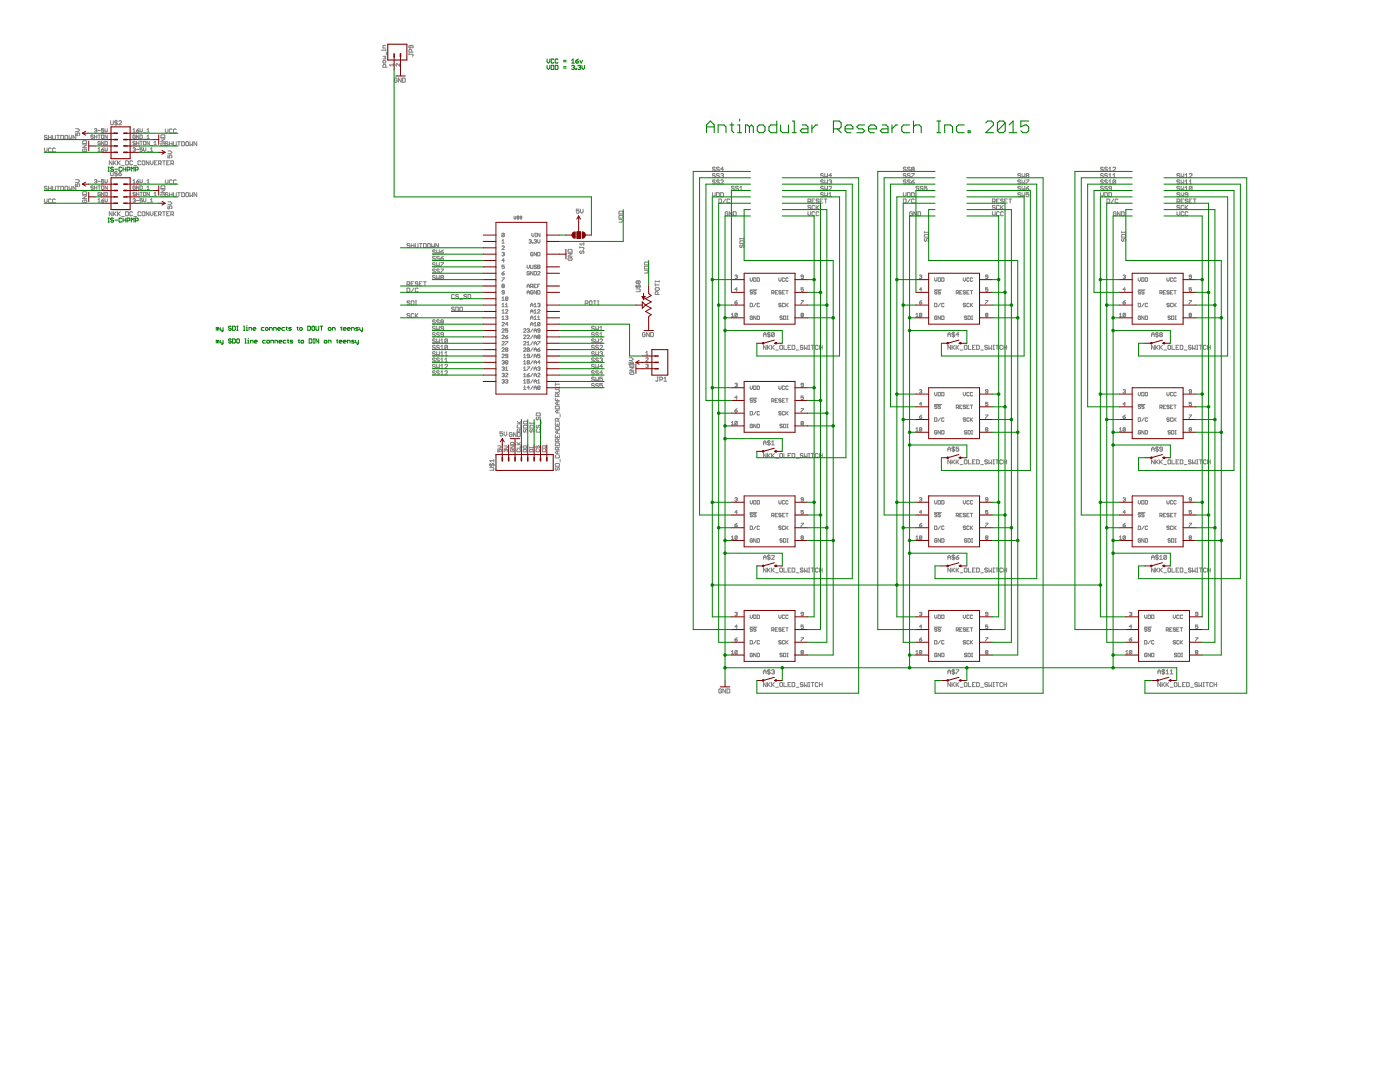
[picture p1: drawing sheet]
<svg xmlns="http://www.w3.org/2000/svg" width="279mm" height="216mm" viewBox="0 0 279 216" stroke-linecap="round" stroke-linejoin="round" font-family="sans-serif">
<g fill="none" stroke="#808080" stroke-width=".2">
<path d="M76 10h.2M76.4 11.2l.6 .2-.2 .4h-.4M76.6 12.1l.4 .1-.2 .4-.4-.1zM77 13.4v-.4l-.4-.1-.2 .5h.8M77 9.1l-.6 .1v.4h.6M77 10h-.6v.1M77 9.9v.2M77.1 10.4v.6M78.5 13h-.7l.2 .2M78.5 12.7v.5M79.2 15.7l-.1-.1-.4 .1v.6l.1 .1 .4-.1v-.3h-.2M79.7 12.7v.5l-.4-.5-.3 .1 .1 .4"/>
<path d="M80.1 15.6v.8l-.6-.8v.8M80.3 15.6h.5l.1 .1-.1 .7h-.5zM81.6 10.8h.7l.1 .2-.1 .2M81.6 10.7v.3M82 9.1v.4l-.1 .1-.3-.1 .2-.4h.5l.1 .1-.1 .4M82.2 10.4v-.4l-.2-.1-.4 .1v.4h.8M8.9 29.5v.6l.2 .3 .3-.3v-.6M8.9 39.7v.5l.2 .3 .3-.3v-.5M9.4 37.3l-.1-.1-.4 .1 .1 .3 .4 .1-.1 .3-.4-.2M9.4 27.1l-.1-.1-.4 .1 .1 .3 .4 .2-.1 .2-.4-.1M9.7 27v.8M9.7 37.2v.8"/>
<path d="M9.7 37.6h.5M9.7 27.4h.5M10.2 29.7l-.1-.2-.4 .2v.5l.1 .2 .4-.2M10.2 39.8l-.1-.1-.4 .1v.6l.1 .1 .4-.1M10.2 27v.8M10.2 37.2v.8M10.5 27v.7l.1 .1 .4-.1v-.7M10.5 37.2v.6l.1 .2 .4-.2v-.6M11 29.7l-.1-.2-.4 .2v.5l.1 .2 .4-.2M11 39.8l-.1-.1-.4 .1v.6l.1 .1 .4-.1M11.3 37.2h.6M11.3 27h.6"/>
<path d="M11.6 27v.8M11.6 37.2v.8M12.1 27l.6 .1v.6l-.1 .1h-.5zM12.1 37.2l.6 .1v.5l-.1 .2h-.5zM13 27.1l.1-.1 .4 .1v.6l-.1 .1-.4-.1zM13 37.3l.1-.1 .4 .1v.5l-.1 .2-.4-.2zM13.8 27v.8l.3-.2 .2 .2v-.8M13.8 37.2v.8l.3-.3 .2 .3v-.8M15.1 26.5v.6h.4l-.2-.3 .2-.3 .4 .1-.1 .5M15.1 36.7v.5h.4l-.2-.3 .2-.2 .4 .1-.1 .4M15.1 25.7h.5l.3 .3-.3 .2h-.5M15.1 35.9h.5l.3 .2-.3 .3h-.5"/>
<path d="M15.1 27v.8l-.5-.8v.8M15.1 37.2v.8l-.5-.8v.8M16.5 28.9h.8l-.8 .6h.8M16.5 39.1h.8l-.8 .5h.8M16.6 29.7l-.1 .2 .1 .4h.6l.1-.4-.4-.2v.3M16.6 28.1h.6l.1 .5h-.8zM16.6 38.2h.6l.1 .6h-.8zM16.6 39.9l-.1 .1 .1 .4h.6l.1-.1-.1-.4h-.3v.3M18.6 27.1l-.1-.2-.4 .2 .2 .2 .3 .1-.1 .2-.4-.1M18.6 37.2l-.1-.1-.4 .1 .5 .5-.1 .1-.4-.1M18.9 25.8l.3-.1 .1 .1-.1 .2M18.9 36l.3-.2 .1 .2-.1 .2"/>
<path d="M18.9 27.3h.4M18.9 26.9v.7M18.9 37.1v.7M18.9 37.5h.4M19.1 26h.1M19.1 36.2h.1M19.2 26l.1 .1-.1 .3-.3-.1M19.2 36.2l.1 .1-.1 .2-.3-.1M19.3 26.9v.7M19.3 37.1v.7M19.6 26h.4M19.6 26.9h.4"/>
<path d="M19.6 29.7l.2-.2v.7M19.6 39.9l.2-.3v.7M19.6 30.2h.4M19.6 36.2h.4M19.6 37.1h.4M19.8 26.9v.7M19.8 37.1v.7M20 28.3l-.1-.1-.3 .1 .1 .6 .3-.1v-.2h-.2M20 38.5l-.1-.1-.3 .1 .1 .6 .3-.1v-.3h-.2M20.3 26.9l.4 .2v.4l-.1 .1h-.3zM20.3 29.8h.3l.1 .3-.3 .1zM20.3 37.1l.4 .1v.5l-.1 .1h-.3z"/>
<path d="M20.7 25.7h-.4v.3l.2-.1 .2 .1-.1 .4-.3-.1M20.7 28.2v.7l-.4-.7v.7M20.7 35.8h-.4v.4l.2-.1 .2 .1-.1 .3-.3-.1M20.7 38.4v.7l-.4-.7v.7M20.7 29.5l-.4 .3M20.7 39.6l-.4 .4M21 28.2l.4 .1-.1 .6h-.3zM21 38.4l.4 .1-.1 .6h-.3zM21 25.7v.4l.2 .3 .2-.3v-.4M21 29.5v.5l.2 .2 .2-.2v-.5M21 35.8v.5l.2 .2 .2-.2v-.5M21 39.6v.5l.2 .2 .2-.2v-.5"/>
<path d="M21.4 26.9v.7l-.4-.7v.7M21.4 37.1v.7l-.4-.7v.7M22.1 34.2v.7l.1 .2 .4-.2v-.7M22.1 24.1v.7l.1 .1 .4-.1v-.7M22.4 32.1v.8l-.6-.8v.8M22.6 32.1v.8M22.8 32.5l.4 .4M23.2 24v1M23.2 34.1v1.1M23.2 32.1l-.6 .5M23.4 24.2l-.1-.1-.4 .1 .1 .3 .4 .1-.1 .3-.4-.1M23.4 34.4l-.1-.2-.4 .2 .1 .2 .4 .2-.1 .3-.4-.2"/>
<path d="M23.5 32.1v.8M23.6 32.5l.4 .4M23.7 24.2l.1-.1 .5 .1-.6 .7h.6M23.7 34.6h.4l.2 .3-.5 .2zM24 32.1l-.5 .5M24.3 34.2l-.6 .4M24.3 33h.5M25.1 32.1l.5 .1v.6l-.1 .1h-.4zM26.5 32.2l-.2-.1-.4 .1v.6l.1 .1 .5-.1M26.5 29.6l.4-.1 .1 .1-.1 .2M26.5 26.4h.5M26.5 25.9l.3-.2v.7"/>
<path d="M26.5 36.1l.3-.3v.7M26.5 39.8l.4-.2 .1 .2-.1 .2M26.5 36.5h.5M26.7 33h.6M26.8 29.8h.1M26.9 29.8l.1 .2-.1 .2-.4-.1M27 28.3l-.4-.1-.1 .2 .4 .2 .1 .2-.1 .1-.4-.1M27 27.1l-.1-.2-.4 .2 .1 .5 .4-.1v-.2h-.2M27 38.5l-.4-.1-.1 .2 .4 .1 .1 .3-.1 .1-.4-.1M27 37.2l-.1-.1-.4 .1 .1 .6 .4-.1v-.2h-.2M27.2 38.7h.5M27.2 26h.4l.1 .3-.4 .1z"/>
<path d="M27.2 28.2v.7M27.2 36.2h.4l.1 .2-.4 .1zM27.2 38.4v.7M27.2 28.6h.5M27.2 29.8h.5M27.7 25.7l-.5 .3M27.7 26.9v.7l-.5-.7v.7M27.7 37.1v.7l-.5-.7v.7M27.7 28.2v.7M27.7 38.4v.7M27.7 35.8l-.5 .4M27.9 35.8v.5l.3 .2 .2-.2v-.5"/>
<path d="M27.9 25.7v.4l.3 .3 .2-.3v-.4M27.9 26.9l.5 .2v.4l-.1 .1h-.4zM27.9 37.1l.5 .1v.5l-.1 .1h-.4zM27.9 28.2h.5M27.9 38.4h.5M28.1 32.2l-.1-.1-.5 .1v.6l.2 .1 .4-.1M28.2 28.2v.7M28.2 38.4v.7M28.4 32.2l.1-.1 .4 .1v.6l-.1 .1-.4-.1zM28.4 29.5h-.5v.3l.3-.1 .2 .1-.1 .4-.4-.1M28.4 39.6h-.5v.4l.3-.1 .2 .1-.1 .3-.4-.1M28.6 28.2l.5 .1v.5l-.1 .1h-.4z"/>
<path d="M28.6 38.4l.5 .1v.5l-.1 .1h-.4zM28.6 36.7h.5M28.6 26.5h.5M28.6 27.8h.5M28.6 29.5v.5l.3 .2 .2-.2v-.5M28.6 39.6v.5l.3 .2 .2-.2v-.5M28.6 37.9h.5M29.3 25.9l.3-.2v.7M29.3 27.2l.3-.3v.7M29.3 26.4h.5M29.3 36.1l.3-.3v.7M29.3 37.3l.3-.2v.7"/>
<path d="M29.3 27.6h.5M29.3 30.3h.5M29.3 36.5h.5M29.3 37.8h.5M29.7 32.1v.8l-.5-.8v.8M29.8 28.2v.7l-.5-.7v.7M29.8 38.4v.7l-.5-.7v.7M30 32.1v.5l.3 .3 .2-.3v-.5M30 29h.5M30 30.2h.5M30 29.7l.3-.2v.7M30 39.9l.3-.3v.7"/>
<path d="M30 39.2h.5M30.7 28.9h.5M30.7 39.1h.5M30.7 28.4l.3-.2v.7M30.7 38.6l.3-.2v.7M30.8 32.5h.3M31.4 32.1h-.6v.8h.6M31.6 32.6h.4l.2-.1-.2-.4h-.4v.8M31.9 32.6l.3 .3M32.1 27.7h.8l-.8 .6h.8M32.1 37.9h.8l-.8 .5h.8M32.2 28.6l-.1 .1 .1 .4h.6l.1-.4-.4-.1v.2"/>
<path d="M32.2 26.9h.6l.1 .6h-.8zM32.2 37.1h.6l.1 .5h-.8zM32.2 38.7l-.1 .1 .1 .4h.6l.1-.1-.1-.4h-.3v.3M32.4 32.1h.6M32.7 32.1v.8M33 25.7v.6l.3 .2 .2-.2v-.6M33 35.9v.5l.3 .3 .2-.3v-.5M33.3 32.5h.2M33.5 30.9v.6h.4l-.1-.3 .1-.3 .4 .2-.1 .4M33.5 30.1h.5l.3 .3-.3 .3h-.5M33.5 28.4l-.1-.1-.4 .1 .1 .3 .4 .1-.1 .3-.4-.1M33.5 38.6l-.1-.2-.4 .2 .1 .2 .4 .2-.1 .2-.4-.1"/>
<path d="M33.8 38.8h.6M33.8 28.3v.8M33.8 38.4v.8M33.8 28.7h.6M33.8 32.1h-.5v.8h.5M34.1 32.6h.4l.1-.1-.1-.4h-.4v.8M34.4 25.9l-.2-.2-.4 .2v.5l.2 .1 .4-.1M34.4 32.6l.2 .3M34.4 36l-.2-.1-.4 .1v.6l.2 .1 .4-.1M34.4 28.3v.8M34.4 38.4v.8M34.6 28.3v.7l.2 .1 .4-.1v-.7"/>
<path d="M34.6 38.4v.7l.2 .1 .4-.1v-.7M35.2 25.9l-.2-.2-.4 .2v.5l.2 .1 .4-.1M35.2 36l-.2-.1-.4 .1v.6l.2 .1 .4-.1M35.5 28.3h.5M35.5 38.4h.5M35.7 28.3v.8M35.7 38.4v.8M36.3 28.3l.5 .1v.6l-.1 .1h-.4zM36.3 38.4l.5 .2v.5l-.1 .1h-.4zM37.1 28.4l.1-.1 .4 .1v.6l-.1 .1-.4-.1zM37.1 38.6l.1-.2 .4 .2v.5l-.1 .1-.4-.1zM37.9 28.3v.8l.3-.3 .2 .3v-.8"/>
<path d="M37.9 38.4v.8l.3-.2 .2 .2v-.8M39.3 28.3v.8l-.6-.8v.8M39.3 38.4v.8l-.6-.8v.8M142.2 38.4v.6l.3 .2 .2-.2v-.6M142.7 33.5l-.1-.1-.4 .1v.1l.4 .2 .1 .2-.1 .2-.4-.2M142.7 34.8l-.1-.2-.4 .2v.1l.4 .1 .1 .3-.1 .1-.4-.1M142.7 36l-.1-.1-.4 .1v.2l.4 .1 .1 .3-.1 .1-.4-.1M143 38.4l.6 .2v.5l-.2 .1h-.4zM143.5 39.7l.5 .1v.6l-.1 .1h-.4zM143.6 34.8l-.2-.2-.4 .2 .2 .2 .4 .2-.2 .2-.4-.1M143.6 33.5l-.2-.1-.4 .1 .2 .3 .4 .1-.2 .3-.4-.2M143.6 36l-.2-.1-.4 .1 .2 .3 .4 .1-.2 .3-.4-.1"/>
<path d="M143.8 38.4l.6 .2v.5l-.2 .1h-.4zM143.8 34.8l.4-.2 .2 .2-.2 .2M143.8 36l.2-.1 .4 .1-.6 .7h.6M144.1 35h.1M144.2 35l.2 .2-.2 .2-.4-.1M144.4 33.8h-.6l.4-.4v.8M144.8 39.7l-.5 .8M145.6 39.8l-.1-.1-.4 .1v.6l.1 .1 .4-.1M146.5 37.3l-.1-.1-.4 .1v.1l.4 .2 .1 .2-.1 .2-.4-.2M147.4 37.3l-.2-.1-.4 .1 .2 .3 .4 .1-.2 .3-.4-.2M147.6 38h.6M147.6 37.4l.3-.2v.8"/>
<path d="M162.6 39.7h-.5v.8h.5M163.4 39.8l-.1-.1-.4 .1 .1 .3 .4 .1-.1 .3-.4-.1M164.2 39.7h-.5v.8h.5M164.3 37.3l-.1-.1-.4 .1 .1 .3 .4 .1-.1 .3-.4-.2M164.3 38.6l-.1-.2-.4 .2 .1 .2 .4 .2-.1 .2-.4-.1M164.3 36l-.1-.1-.4 .1 .1 .3 .4 .1-.1 .3-.4-.1M164.3 34.8l-.1-.2-.4 .2 .1 .2 .4 .2-.1 .2-.4-.1M164.5 39.7h.6M164.6 37.2v.8l.3-.3 .2 .3v-.8M164.6 34.6v.8l.3-.2 .2 .2v-.8M164.6 35.9v.8l.3-.3 .2 .3v-.8M164.6 38.4v.8l.3-.2 .2 .2v-.8"/>
<path d="M164.8 39.7v.8M165.4 39.2h.6M165.4 36l.4-.1 .2 .1-.2 .3M165.4 37.3l.1-.1 .5 .1-.6 .7h.6M165.4 38.7l.3-.3v.8M165.7 36.3h.1M165.8 36.3l.2 .1-.2 .3-.4-.1M166 35h-.6l.4-.4v.8M180.3 39.7l.5 .1v.6l-.1 .1h-.4zM180.3 38.4v.6l.3 .2 .2-.2v-.6M180.8 34.8l-.1-.2-.4 .2 .1 .2 .4 .2-.1 .2-.4-.1M180.8 33.5l-.1-.1-.4 .1 .1 .3 .4 .1-.1 .3-.4-.2"/>
<path d="M180.8 36l-.1-.1-.4 .1 .1 .3 .4 .1-.1 .3-.4-.1M181.1 38.4l.6 .2v.5l-.2 .1h-.4zM181.7 36l-.2-.1-.4 .1 .2 .3 .4 .1-.2 .3-.4-.1M181.7 34.8l-.2-.2-.4 .2 .2 .2 .4 .2-.2 .2-.4-.1M181.7 33.5l-.2-.1-.4 .1 .2 .3 .4 .1-.2 .3-.4-.2M181.7 39.7l-.6 .8M181.9 38.4l.6 .2v.5l-.2 .1h-.4zM181.9 34.6h.6l-.6 .8M181.9 36.3h.4l.2 .3-.4 .1zM182.1 33.8l-.2 .1 .2 .3 .4-.2-.2-.2M182.1 33.8l-.2-.2 .2-.2 .4 .1-.2 .3M182.1 33.8h.2"/>
<path d="M182.5 39.8l-.2-.1-.4 .1v.6l.2 .1 .4-.1M182.5 35.9l-.6 .4M183.4 37.3l-.2-.1-.4 .1 .2 .3 .4 .1-.2 .3-.4-.2M184.2 37.3l-.2-.1-.4 .1 .2 .3 .4 .1-.2 .3-.4-.2M185 37.2h-.5v.4l.4-.2 .1 .4-.1 .2-.4-.2M199.4 39.7h-.5v.8h.5M200.2 39.8l-.1-.1-.4 .1 .1 .3 .4 .1-.1 .3-.4-.1M201.1 39.7h-.6v.8h.6M201.3 39.7h.6M201.6 39.7v.8M203.7 34.8l-.1-.2-.5 .2 .2 .2 .4 .2-.1 .2-.5-.1M203.7 38.6l-.1-.2-.5 .2 .2 .2 .4 .2-.1 .2-.5-.1"/>
<path d="M203.7 36l-.1-.1-.5 .1 .2 .3 .4 .1-.1 .3-.5-.1M203.7 37.3l-.1-.1-.5 .1 .2 .3 .4 .1-.1 .3-.5-.2M204 38.4v.8l.2-.2 .3 .2v-.8M204 34.6v.8l.2-.2 .3 .2v-.8M204 35.9v.8l.2-.3 .3 .3v-.8M204 37.2v.8l.2-.3 .3 .3v-.8M204.8 37.6h.4l.1 .2-.4 .2zM204.8 35.9h.5l-.5 .8M204.9 35l-.1-.1 .1-.3 .4 .2-.1 .2M204.9 35h.3M204.9 35l-.1 .2 .1 .2 .4-.1-.1-.3M205.3 38.4h-.5v.4l.4-.1 .1 .4-.1 .1-.4-.1"/>
<path d="M205.3 37.2l-.5 .4M219.6 38.4v.6l.3 .2 .3-.2v-.6M220.2 34.8l-.2-.2-.4 .2 .2 .2 .4 .2-.2 .2-.4-.1M220.2 33.5l-.2-.1-.4 .1 .2 .3 .4 .1-.2 .3-.4-.2M220.2 36l-.2-.1-.4 .1 .2 .3 .4 .1-.2 .3-.4-.1M220.2 37.3l-.2-.1-.4 .1 .2 .3 .4 .1-.2 .3-.4-.2M220.5 38.4l.5 .2v.5l-.1 .1h-.4zM220.9 39.7l.6 .1v.6l-.2 .1h-.4zM221 36l-.1-.1-.4 .1 .1 .3 .4 .1-.1 .3-.4-.1M221 37.3l-.1-.1-.4 .1 .1 .3 .4 .1-.1 .3-.4-.2M221 34.8l-.1-.2-.4 .2 .1 .2 .4 .2-.1 .2-.4-.1M221 33.5l-.1-.1-.4 .1 .1 .3 .4 .1-.1 .3-.4-.2"/>
<path d="M221.3 38.4l.5 .2v.5l-.1 .1h-.4zM221.3 36.7h.5M221.3 35.4h.5M221.3 34.2h.5M221.3 36.2l.3-.3v.8M221.3 33.6l.3-.2v.8M221.3 34.9l.3-.3v.8M221.8 37.6h-.4l-.1-.2 .1-.2 .4 .1v.5l-.1 .2-.4-.2M222.1 34.9l.3-.3v.8M222.1 35.4h.6M222.1 33.5l.1-.1 .5 .1-.6 .7h.6M222.3 39.7l-.6 .8"/>
<path d="M222.7 36l-.2-.1-.4 .1v.6M222.7 36v.6l-.2 .1-.4-.1M222.7 36l-.6 .6M223.1 39.8l-.1-.1-.4 .1v.6l.1 .1 .4-.1M235.4 34.8l-.4-.2-.1 .3 .4 .1 .1 .3-.1 .1-.4-.1M235.4 36l-.4-.1-.1 .3 .4 .1 .1 .3-.1 .1-.4-.1M235.4 37.3l-.4-.1-.1 .2 .4 .2 .1 .2-.1 .2-.4-.2M235.4 38.6l-.1-.2-.4 .2v.1l.4 .1 .1 .3-.1 .1-.4-.1M235.7 34.6v.8l.3-.2 .2 .2v-.8M235.7 35.9v.8l.3-.3 .2 .3v-.8M235.7 37.2v.8l.3-.3 .2 .3v-.8M235.7 38.4v.8l.3-.2 .2 .2v-.8"/>
<path d="M236.2 39.7h-.5v.8h.5M236.5 34.9l.3-.3v.8M236.5 36.2l.3-.3v.8M236.5 37.4l.3-.2v.8M236.5 36.7h.6M236.5 38h.6M236.5 35.4h.6M237.1 38.8l-.6-.1 .2-.3 .4 .2v.5l-.2 .1-.4-.1M237.1 39.8l-.2-.1-.4 .1 .2 .3 .4 .1-.2 .3-.4-.1M237.3 34.8l.2-.2 .4 .2-.6 .6h.6M237.3 36.7h.6M237.3 36.2l.3-.3v.8"/>
<path d="M237.9 37.3l-.2-.1-.4 .1v.5M237.9 39.7h-.6v.8h.6M237.9 37.3v.5l-.2 .2-.4-.2M237.9 37.3l-.6 .5M238.2 39.7h.5M238.4 39.7v.8M19.6 40.3h.4M20.3 40h.3l.1 .2-.3 .1zM22.4 42.2v.9l-.6-.9v.9M22.6 42.2v.9M22.8 42.7l.4 .4M23.2 42.2l-.6 .6"/>
<path d="M23.5 42.2v.9M23.6 42.7l.4 .4M24 42.2l-.5 .6M24.3 43.2h.5M25.1 42.2l.5 .2v.5l-.1 .2h-.4zM26.5 42.4l-.2-.2-.4 .2v.5l.1 .2 .5-.2M26.7 43.2h.6M26.8 40h.1M26.9 40l.1 .1-.1 .2-.4-.1M27.2 40h.5M28.1 42.4l-.1-.2-.5 .2v.5l.2 .2 .4-.2M28.5 42.2l.4 .2v.5l-.1 .2-.4-.2v-.5z"/>
<path d="M29.3 40.5h.5M29.7 42.2v.9l-.5-.9v.9M30 42.2v.6l.3 .3 .2-.3v-.6M30 40.3h.5M30.8 42.7h.3M31.4 42.2h-.6v.9h.6M31.6 42.8l.6-.1-.2-.5h-.4v.9M31.9 42.8l.3 .3M32.4 42.2h.6M32.7 42.2v.9M33.3 42.7h.2M33.5 41.1v.6h.4l-.1-.3 .1-.3 .4 .1-.1 .5"/>
<path d="M33.5 40.3h.5l.3 .3-.3 .2h-.5M33.8 42.2h-.5v.9h.5M34.1 42.8l.5-.1-.1-.5h-.4v.9M34.4 42.8l.2 .3M81.2 56.7h.4l.2-.4-.6-.1v.8M81.2 57.5l.6 .1v.6l-.2 .1h-.4zM81.5 56.7l.3 .3M81.8 48.7l-.2-.1-.4 .1 .2 .3 .4 .1-.2 .3-.4-.1M82.1 48.6v.8M82.1 49h.5M82.1 56.6h.2M82.6 56.2h-.5v.8h.5"/>
<path d="M82.6 48.6v.8M82.6 57.5l-.5 .8M82.9 48.6v.7l.1 .1 .4-.1v-.7M83.4 56.3l-.1-.1-.4 .1 .1 .3 .4 .1-.1 .3-.4-.1M83.4 57.6l-.1-.1-.4 .1v.6l.1 .1 .4-.1M83.7 48.6h.5M83.7 56.6h.3M84 48.6v.8M84.2 56.2h-.5v.8h.5M84.5 48.6l.6 .1v.6l-.2 .1h-.4zM84.5 56.2h.6M84.8 56.2v.8"/>
<path d="M85.3 48.7l.2-.1 .4 .1v.6l-.2 .1-.4-.1zM86.1 48.6v.8l.3-.3 .3 .3v-.8M86.9 51.3l-.2-.2-.4 .2 .2 .2 .4 .2-.2 .2-.4-.1M86.9 50l-.2-.1-.4 .1 .2 .3 .4 .1-.2 .3-.4-.2M86.9 52.5l-.2-.1-.4 .1 .2 .3 .4 .1-.2 .3-.4-.1M86.9 53.8l-.2-.1-.4 .1 .2 .3 .4 .1-.2 .3-.4-.1M86.9 55.1l-.2-.2-.4 .2 .2 .3 .4 .1-.2 .3-.4-.2M87.1 49.9v.8l.3-.3 .3 .3v-.8M87.1 52.4v.8l.3-.3 .3 .3v-.8M87.1 54.9v.9l.3-.3 .3 .3v-.9M87.5 48.6v.8l-.5-.8v.8M87.7 51.3l-.2-.2-.4 .2 .2 .2 .4 .2-.2 .2-.4-.1"/>
<path d="M87.7 53.8l-.2-.1-.4 .1 .2 .3 .4 .1-.2 .3-.4-.1M88 51.5h.4l.1 .3-.4 .1zM88 50.3h.4l.1 .2-.4 .2zM88 52.4h.5l-.5 .8M88 53.7h.5l-.5 .8M88.1 55.4l-.1 .1 .1 .3 .4-.2-.1-.2M88.1 55.4l-.1-.2 .1-.3 .4 .2-.1 .3M88.1 55.4h.3M88.5 51.1l-.5 .4M88.5 49.9l-.5 .4M90.7 58.9l-.2-.1-.4 .1v.5l.2 .2 .4-.2M91.5 58.9l-.1-.1-.4 .1 .1 .3 .4 .1-.1 .3-.4-.2"/>
<path d="M91.8 59.7h.5M93.1 58.9l-.1-.1-.4 .1 .1 .3 .4 .1-.1 .3-.4-.2M93.4 58.8l.5 .1v.5l-.1 .2h-.4zM100.2 55.4h.4l-.4 .7M100.2 54.5h.3l.1 .3-.3 .1zM100.2 48l.2-.2v.7M100.2 59.5l.2-.3v.7M100.2 59.9h.4M100.2 49.2l.1-.1 .3 .1-.4 .6h.4M100.2 50.5l.3-.1 .1 .1-.1 .2M100.2 48.5h.4M100.3 57.1l-.1 .1 .1 .2 .3-.1-.1-.2"/>
<path d="M100.3 57.1l-.1-.2 .1-.2 .3 .1-.1 .3M100.3 57.1h.2M100.4 50.7h.1M100.5 50.7l.1 .1-.1 .3-.3-.2M100.6 58.3h-.3l-.1-.1 .1-.2 .3 .1v.5l-.1 .1-.3-.1M100.6 46.7v.4l-.1 .1-.3-.1M100.6 52.9h-.4v.4l.2-.2 .2 .2-.1 .3-.3-.1M100.6 46.7l-.3-.2-.1 .6M100.6 54.2l-.4 .3M100.6 52h-.4l.3-.4v.7M100.6 46.7l-.4 .4M101.3 59.4l-.1 .5-.3-.1"/>
<path d="M101.3 59.4l-.3-.2-.1 .6M101.3 59.4l-.4 .4M102.6 43.1l.1 .6 .2-.1v-.5M103.4 43.1v.7M103.5 43.2l-.1-.1-.2 .1 .3 .3-.1 .2-.2-.1M104.1 43.4h-.3v-.3l.3 .1v.4l-.1 .1-.2-.1M105.2 58.3h.5M105.2 52.9v.5l.2 .2 .3-.2v-.5M105.2 57.4v-.5l.2-.2 .3 .2v.5M105.2 58.7v-.5l.2-.2 .3 .2v.5M105.2 57.1h.5M105.6 47.9l.3-.1 .1 .1-.1 .3"/>
<path d="M105.7 54.3l-.2-.1-.3 .1 .1 .6 .4-.1v-.3h-.3M105.8 48.2h.1M105.9 48.2l.1 .1-.1 .2-.3-.1M105.9 52.9v.6l.1 .1 .4-.1v-.6M105.9 57.2l.5-.1-.1-.4h-.4v.7M106.1 46.5v.5l.3 .2 .2-.2v-.5M106.1 57.2l.3 .2M106.3 48.4l.1 .1zM106.4 58.1l-.1-.1-.4 .1v.5l.4 .1 .1-.4h-.3M106.4 50.5l-.1-.1-.4 .1v.4l.4 .2 .1-.4h-.3M106.4 54.2v.7l-.5-.7v.7M106.6 54.2l.5 .1-.1 .6h-.4z"/>
<path d="M106.6 57.1h.2M106.6 47.9l.4-.1 .1 .1-.1 .3M106.8 46.5h.3M106.8 47.2h.3M106.8 48.2h.2M107 46.5v.7M107 48.2l.1 .1-.1 .2-.4-.1M107.1 56.7h-.5v.7h.5M107.1 53l-.4-.1-.1 .2 .4 .2 .1 .2-.1 .1-.4-.1M107.1 50.4v.7l-.5-.7v.7M107.1 58v.7l-.5-.7v.7M107.3 50.4l.5 .1-.1 .6h-.4z"/>
<path d="M107.3 54.3l.1-.1 .4 .1-.5 .6h.5M107.3 58l.5 .1-.1 .6h-.4zM107.3 57.1h.2M107.3 52.9l.5 .1-.1 .6h-.4zM107.3 47.8v.5l.2 .2 .3-.2v-.5M107.3 53.3h.4M107.8 56.7h-.5v.7M107.8 46.5v.7l-.5-.7v.7M113.4 50.6h.8l-.8 .5h.8M113.5 51.4l-.1 .1 .1 .4h.5l.2-.1-.2-.4h-.2v.3M113.5 49.8h.5l.2 .5h-.8zM115.6 41.7h-.6v.4l.3-.1 .3 .1-.2 .4-.4-.1"/>
<path d="M115.7 49.2v.3M115.7 49.4h.7l.1 .1-.1 .3M115.8 50.1l-.1 .1 .1 .4 .3-.1 .2-.4 .2 .1-.1 .4M115.8 41.7v.6l.3 .2 .3-.2v-.6M116.5 48.7h-.8l.3 .3M116.5 48.4v.6M123.5 43.8h.6l.2 .2-.2 .3h-.6M123.7 43h.5l.1 .5h-.8zM123.7 42.1h.5l.1 .6h-.8zM126.8 57.1h1.1M127 57.7h.6l.2 .1-.2 .4h-.6M127.1 56.9l-.1 .1 .1 .4 .3-.1 .1-.4 .3 .1-.2 .4"/>
<path d="M127.4 56.2l-.2-.2-.2 .2 .1 .4 .3-.2M127.4 56.2l.1-.2 .3 .2-.2 .4-.2-.2M127.4 56.2v.2M128.6 53.9h.5l.3 .3-.3 .3h-.5M128.7 53.1h.6l.1 .6h-.8zM128.7 52.3h.6l.1 .6h-.8zM130.8 56.9h.8M130.8 56v.3M130.8 56.6v.5M130.8 56.2h.8M130.9 57.4h.5l.2 .4-.2 .1h-.5l-.1-.1zM131.3 58.8v-.4l-.4-.2-.1 .6h.8"/>
<path d="M131.6 56v.3M145.3 42.4l-.2-.2-.4 .2v.5l.2 .2 .4-.2v-.2h-.3M146.1 42.2v.9l-.6-.9v.9M146.4 42.2l.5 .2v.5l-.1 .2h-.4zM146.7 55l.3-.1 .1 .1-.1 .2M146.9 55.2h.1M147 55.2l.1 .2-.1 .2-.3-.1M147.1 57.8h-.4l.3-.4v.7M147.1 60l-.4 .3M147.7 47.5v.3M147.7 47.6h.8M147.8 48.9l-.1 .1 .1 .4 .3-.1 .1-.4 .3 .1-.2 .4"/>
<path d="M147.8 48h.5l.2 .6h-.8zM148.5 47.5v.3M149.7 57.8h1.4M149.7 55.4v.5l.2 .2 .3-.2v-.5M150.2 58.1l-.4-.1-.1 .2 .4 .1 .1 .3-.1 .1-.4-.1M150.4 55.4l.5 .2v.4l-.2 .1h-.3zM150.9 58.1l-.4-.1-.1 .2 .3 .1 .2 .3-.2 .1-.3-.1M151.1 55.4l.5 .2v.4l-.2 .1h-.3zM154 58.4l.5-.1-.1-.3h-.4v.7M154.2 58.4l.3 .3M154.7 58.3h.3M155.2 58h-.5v.7h.5"/>
<path d="M155.4 55.4v.5l.3 .2 .2-.2v-.5M155.9 58.1l-.4-.1-.1 .2 .4 .1 .1 .3-.1 .1-.4-.1M156.1 58.3h.3M156.6 55.6l-.1-.2-.4 .2v.4l.1 .1 .4-.1M156.6 58h-.5v.7h.5M156.8 58h.5M157.1 58v.7M157.3 55.6l-.1-.2-.4 .2v.4l.2 .1 .3-.1M159.9 60h.4l-.4 .7M160.3 55.2h-.3l-.1-.1 .1-.2 .3 .1v.5l-.1 .1-.3-.1M160.3 57.4h-.4v.4l.3-.1 .1 .3-.1 .1-.3-.1M161.2 40.2h.4l.2-.4-.6-.1v.8"/>
<path d="M161.2 42.2v.6l.3 .3 .3-.3v-.6M161.5 40.2l.3 .3M161.8 41.1l-.2-.1-.4 .1 .2 .3 .4 .1-.2 .3-.4-.1M162.1 40.1h.2M162.6 41.1l-.1-.1-.4 .1v.6l.1 .1 .4-.1M162.6 42.4l-.1-.2-.4 .2v.5l.1 .2 .4-.2M162.9 41v.8M163 41.4l.4 .4M163.4 42.4l-.1-.2-.4 .2v.5l.1 .2 .4-.2M163.4 41l-.5 .5M163.7 40.1h.3M182.1 42.4l-.1-.2-.5 .2v.5l.5 .2 .1-.4h-.3"/>
<path d="M182.9 42.2v.9l-.5-.9v.9M183.2 42.2l.5 .2v.5l-.1 .2h-.4zM183.5 55l.3-.1 .2 .1-.2 .2M183.7 55.2h.1M183.8 55.2l.2 .2-.2 .2-.3-.1M184 57.8h-.5l.3-.4v.7M184 60l-.5 .3M184.5 46.2v.3M184.5 46.9l.6-.1 .2 .1v.4h-.8zM184.5 46.4h.8M184.6 47.6l-.1 .1 .1 .4 .3-.1 .1-.4 .3 .1-.2 .4M185.3 46.2v.3"/>
<path d="M186.5 57.8h1.4M186.5 55.4v.5l.3 .2 .2-.2v-.5M187 58.1l-.4-.1-.1 .2 .4 .1 .1 .3-.1 .1-.4-.1M187.2 55.4l.5 .2-.1 .5h-.4zM187.7 58.1l-.4-.1-.1 .2 .4 .1 .1 .3-.1 .1-.4-.1M187.9 55.4l.5 .2v.4l-.1 .1h-.4zM190.8 58.4l.5-.1-.1-.3h-.4v.7M191.1 58.4l.2 .3M191.5 58.3h.3M192 58h-.5v.7h.5M192.2 55.4v.5l.3 .2 .2-.2v-.5M192.7 58.1l-.3-.1-.2 .2 .4 .1 .1 .3-.1 .1-.4-.1"/>
<path d="M193 58.3h.2M193.4 55.6l-.1-.2-.3 .2v.4l.1 .1 .3-.1M193.4 58h-.4v.7h.4M193.7 58h.4M193.9 58v.7M194.1 55.6l-.1-.2-.3 .2 .1 .5 .3-.1M196.7 60h.4l-.4 .7M197.1 57.4h-.4v.4l.3-.1 .1 .3-.1 .1-.3-.1M197.1 55.2l-.4-.1 .1-.2 .3 .1v.5l-.1 .1-.3-.1M198.1 42.2v.6l.2 .3 .3-.3v-.6M198.1 40.2h.4l.1-.4-.5-.1v.8M198.3 40.2l.3 .3"/>
<path d="M198.6 41.1l-.1-.1-.4 .1 .1 .3 .4 .1-.1 .3-.4-.1M198.9 40.1h.3M199.4 41.1l-.1-.1-.4 .1v.6l.1 .1 .4-.1M199.4 42.4l-.1-.2-.4 .2v.5l.1 .2 .4-.2M199.7 41v.8M199.8 41.4l.4 .4M200.2 42.4l-.1-.2-.4 .2v.5l.1 .2 .4-.2M200.2 41l-.5 .5M200.5 40.1h.3M222.7 42.4l-.1-.2-.4 .2v.5l.1 .2 .4-.2v-.2h-.2M223.5 42.2v.9l-.5-.9v.9M223.8 42.2l.6 .2v.5l-.2 .2h-.4z"/>
<path d="M223.8 46.2v.3M223.8 46.9l.7-.1 .2 .1v.4h-.9zM223.8 46.4h.9M224 47.6l-.2 .1 .2 .4 .2-.1 .2-.4 .3 .1-.2 .4M224.1 55l.4-.1 .1 .1-.1 .2M224.4 55.2h.1M224.5 55.2l.1 .2-.1 .2-.4-.1M224.6 57.8h-.5l.4-.4v.7M224.6 60l-.5 .3M224.7 46.2v.3M227.1 57.8h1.4M227.2 55.4v.5l.2 .2 .2-.2v-.5"/>
<path d="M227.6 58.1l-.3-.1-.1 .2 .3 .1 .1 .3-.1 .1-.3-.1M227.9 55.4l.4 .2-.1 .5h-.3zM228.3 58.1l-.3-.1-.1 .2 .3 .1 .1 .3-.1 .1-.3-.1M228.6 55.4l.4 .2-.1 .5h-.3zM231.5 58.4h.3l.1-.3-.4-.1v.7M231.7 58.4l.2 .3M232.2 58.3h.2M232.6 58h-.4v.7h.4M232.9 55.4v.5l.2 .2 .2-.2v-.5M233.3 58.1l-.3-.1-.1 .2 .3 .1 .1 .3-.1 .1-.3-.1M233.6 58.3h.2M234 55.6l-.1-.2-.3 .2v.4l.1 .1 .3-.1"/>
<path d="M234 58h-.4v.7h.4M234.3 58h.4M234.5 58v.7M234.7 55.6l-.1-.2-.3 .2v.4l.1 .1 .3-.1M234.9 40.2h.4l.1-.4-.5-.1v.8M234.9 42.2v.6l.3 .3 .2-.3v-.6M235.2 40.2l.2 .3M235.4 41.1l-.1-.1-.4 .1v.2l.4 .1 .1 .3-.1 .1-.4-.1M235.7 40.1h.3M236.2 41.1l-.1-.1-.4 .1v.6l.1 .1 .4-.1M236.2 42.4l-.1-.2-.4 .2v.5l.1 .2 .4-.2M236.5 41v.8"/>
<path d="M236.7 41.4l.4 .4M237.1 42.4l-.2-.2-.4 .2v.5l.2 .2 .4-.2M237.1 41l-.6 .5M237.3 60h.5l-.5 .7M237.3 40.1h.3M237.8 55.2h-.4l-.1-.1 .1-.2 .4 .1v.5l-.1 .1-.4-.1M237.8 57.4h-.5v.4l.4-.1 .1 .3-.1 .1-.4-.1M81.8 62.7l-.4-.2-.2 .3 .4 .2 .2 .2-.2 .2-.4-.2M81.8 60.2l-.2-.2-.4 .2 .2 .2 .4 .2-.2 .2-.4-.1M82.1 60l.5 .2v.5l-.1 .1h-.4zM82.6 62.7l-.1-.2-.4 .2 .1 .7 .4-.2M82.9 62.5v.9"/>
<path d="M82.9 60h.2M82.9 60.8h.2M83 63l.4 .4M83 60v.8M83.4 62.5l-.5 .6M86.9 69l-.4-.1-.2 .3 .4 .1 .2 .3-.2 .1-.4-.1M86.9 70.3l-.4-.1-.2 .2 .4 .2 .2 .2-.2 .2-.4-.2M86.9 66.5l-.4-.1-.2 .2 .4 .2 .2 .2-.2 .2-.4-.2M86.9 71.6l-.4-.2-.2 .3 .4 .2 .2 .2-.2 .2-.4-.2M86.9 65.2l-.4-.1-.2 .3 .4 .1 .2 .3-.2 .1-.4-.1M86.9 72.9l-.4-.2-.2 .3 .4 .1 .2 .3-.2 .1-.4-.1M86.9 74.1l-.4-.1-.2 .3 .4 .1 .2 .3-.2 .1-.4-.1"/>
<path d="M86.9 67.8l-.4-.2-.2 .3 .4 .2 .2 .2-.2 .2-.4-.2M86.9 64l-.2-.2-.4 .2 .2 .2 .4 .2-.2 .2-.4-.1M87.1 65.1v.8l.3-.3 .3 .3v-.8M87.1 67.6v.9l.3-.3 .3 .3v-.9M87.1 70.2v.8l.3-.3 .3 .3v-.8M87.1 72.7v.8l.3-.2 .3 .2v-.8M87.7 69l-.4-.1-.2 .3 .4 .1 .2 .3-.2 .1-.4-.1M87.7 64l-.2-.2-.4 .2 .2 .2 .4 .2-.2 .2-.4-.1M87.7 66.5l-.4-.1-.2 .2 .4 .2 .2 .2-.2 .2-.4-.2M87.7 71.6l-.4-.2-.2 .3 .4 .2 .2 .2-.2 .2-.4-.2M87.7 74.1l-.4-.1-.2 .3 .4 .1 .2 .3-.2 .1-.4-.1M88 69.7h.5"/>
<path d="M88 72.3h.5M88 74.8h.5M88 68.5h.5M88 71h.5M88 73.5h.5M88 69.2l.2-.3v.8M88 67.9l.2-.3v.9M88 70.4l.2-.2v.8M88 71.7l.2-.3v.9M88 73l.2-.3v.8M88 74.3l.2-.3v.8M88.1 64.2l-.1 .2 .1 .2 .4-.1-.1-.3"/>
<path d="M88.1 64.2l-.1-.1 .1-.3 .4 .2-.1 .2M88.1 64.2h.3M88.5 66.8h-.4l-.1-.2 .1-.2 .4 .1v.5l-.1 .2-.4-.2M88.5 65.5h-.4l-.1-.1 .1-.3 .4 .1v.6l-.1 .1-.4-.1M88.8 72.3h.5M88.8 72.9l.1-.2 .4 .2-.5 .6h.5M88.8 74.1l.1-.1 .4 .1-.5 .7h.5M88.8 71h.5M88.8 71.7l.2-.3v.9M88.8 70.4l.2-.2v.8M89.3 69l-.4-.1-.1 .1v.6M89.3 69v.6l-.1 .1-.4-.1"/>
<path d="M89.3 67.8v.5l-.1 .2-.4-.2M89.3 67.8l-.4-.2-.1 .2v.5M89.3 69l-.5 .6M89.3 67.8l-.5 .5M90.7 61.4l-.2-.1-.4 .1 .2 .3 .4 .1-.2 .3-.4-.1M91 61.3l.5 .1v.6l-.1 .1h-.4zM91.8 61.4l.1-.1 .4 .1v.6l-.1 .1-.4-.1zM100.2 72.1l.3-.2 .1 .2-.1 .2M100.2 70.8l.1-.1 .3 .1-.4 .6h.4M100.2 61.2h.4M100.2 63.8h.4M100.2 62l.2-.2v.7"/>
<path d="M100.2 60.7l.2-.2v.7M100.2 63.3l.2-.2v.7M100.2 62.5h.4M100.2 64.5l.1-.2 .3 .2-.4 .5h.4M100.2 65.7l.1-.1 .3 .1-.4 .6h.4M100.2 67l.1-.1 .3 .1-.4 .6h.4M100.2 68.3l.1-.2 .3 .2-.4 .5h.4M100.2 69.5l.1-.1 .3 .1-.4 .6h.4M100.2 73.3l.3-.1 .1 .1-.1 .3M100.2 74.6l.3-.1 .1 .1-.1 .2M100.2 75.9l.3-.1 .1 .1-.1 .2M100.4 72.3h.1"/>
<path d="M100.4 73.6h.1M100.4 74.8h.1M100.4 76.1h.1M100.5 73.6l.1 .1-.1 .2-.3-.1M100.5 76.1l.1 .1-.1 .3-.3-.2M100.5 72.3l.1 .1-.1 .2-.3-.1M100.5 74.8l.1 .2-.1 .2-.3-.1M100.9 67.2h.3l.1 .3-.3 .1zM100.9 60.7l.2-.2v.7M100.9 73.4l.2-.2v.7M100.9 73.9h.4M100.9 61.2h.4"/>
<path d="M100.9 63.2l.3-.1 .1 .1-.1 .2M100.9 75.9l.3-.1 .1 .1-.1 .2M100.9 61.9l.1-.1 .3 .1-.4 .6h.4M100.9 68.1h.4l-.4 .7M100.9 74.6l.1-.1 .3 .1-.4 .6h.4M101 69.8l-.1-.2 .1-.2 .3 .1-.1 .3M101 69.8l-.1 .1 .1 .2 .3-.1-.1-.2M101 69.8h.2M101.1 63.4h.1M101.1 76.1h.1M101.2 63.4l.1 .1-.1 .3-.3-.2M101.2 76.1l.1 .1-.1 .3-.3-.2"/>
<path d="M101.3 72.1l-.3-.2-.1 .6M101.3 71l-.4-.1 .1-.2 .3 .1v.5l-.1 .1-.3-.1M101.3 65.6h-.4v.4l.2-.2 .2 .2-.1 .3-.3-.1M101.3 72.1v.4l-.1 .1-.3-.1M101.3 64.7h-.4l.3-.4v.7M101.3 66.9l-.4 .3M101.3 72.1l-.4 .4M104.5 77.7h.5M104.5 73.9h.5M104.5 71.4h.5M104.5 65.7l.1-.1 .4 .1-.5 .6h.5M104.5 67l.1-.1 .4 .1-.5 .6h.5"/>
<path d="M104.5 68.3l.1-.2 .4 .2-.5 .5h.5M104.5 69.5l.1-.1 .4 .1-.5 .6h.5M104.5 70.9l.2-.2v.7M104.5 72.2l.2-.3v.7M104.5 73.4l.2-.2v.7M104.5 74.7l.2-.2v.7M104.5 76l.2-.2v.7M104.5 77.3l.2-.3v.7M104.5 72.6h.5M104.5 75.2h.5M104.5 76.5h.5M105.2 65.7l.3-.1 .2 .1-.2 .3"/>
<path d="M105.2 67l.1-.1 .4 .1-.5 .6h.5M105.2 73.2h.5l-.5 .7M105.2 74.8h.3l.2 .3-.4 .1zM105.2 68.8h.5M105.2 68.4l.2-.3v.7M105.3 72.3l-.1-.1 .1-.3 .4 .2-.2 .2M105.3 72.3l-.1 .1 .1 .2 .4-.1-.2-.2M105.3 72.3h.2M105.4 66h.1M105.5 66l.2 .1-.2 .2-.3-.1M105.7 71h-.4l-.1-.1 .1-.2 .4 .1v.5l-.2 .1-.3-.1M105.7 69.5v.5l-.2 .1-.3-.1"/>
<path d="M105.7 75.8h-.5v.3l.3-.1 .2 .3-.2 .2-.3-.2M105.7 69.5l-.4-.1-.1 .6M105.7 69.5l-.5 .5M105.7 74.5l-.5 .3M105.7 77.4h-.5l.3-.4v.7M105.9 63.4h.5M105.9 60.9h.5M105.9 61.2v-.5l.2-.2 .3 .2v.5M105.9 62.5v-.5l.2-.2 .3 .2v.5M105.9 63.8v-.5l.2-.2 .3 .2v.5M105.9 65v-.4l.2-.3 .3 .3v.4M105.9 64.7h.5"/>
<path d="M105.9 62.1h.5M106.4 65.6l-.5 .7M106.4 66.9l-.5 .7M106.4 68.1l-.5 .7M106.4 69.4l-.5 .7M106.4 70.7l-.5 .7M106.4 71.9l-.5 .7M106.4 73.2l-.5 .7M106.4 74.5l-.5 .7M106.4 75.8l-.5 .7M106.4 77l-.5 .7M106.6 67.2h.5"/>
<path d="M106.6 61.2h.5M106.6 63.8h.5M106.6 73.9v-.5l.2-.2 .3 .2v.5M106.6 62.5h.5M106.6 66.3v-.5l.2-.2 .3 .2v.5M106.6 67.6v-.5l.2-.2 .3 .2v.5M106.6 68.8v-.4l.2-.3 .3 .3v.4M106.6 70.1v-.5l.2-.2 .3 .2v.5M106.6 71.4v-.5l.2-.2 .3 .2v.5M106.6 72.6v-.4l.2-.3 .3 .3v.4M106.6 75.2v-.5l.2-.2 .3 .2v.5M106.6 76.5v-.5l.2-.2 .3 .2v.5"/>
<path d="M106.6 77.7v-.4l.2-.3 .3 .3v.4M106.6 66h.5M106.6 68.5h.5M106.6 69.8h.5M106.6 71h.5M106.6 72.3h.5M106.6 73.6h.5M106.6 74.8h.5M106.6 76.1h.5M106.6 77.4h.5M106.6 64.6l.2-.3v.7M106.6 60.7l.2-.2v.7"/>
<path d="M106.6 62l.2-.2v.7M106.6 63.3l.2-.2v.7M106.6 65h.5M107.3 60.6l.4-.1 .1 .1-.1 .3M107.3 63.8h.5M107.3 61.9l.1-.1 .4 .1-.5 .6h.5M107.3 68.1h.5l-.5 .7M107.3 69.8h.4l.1 .2-.4 .1zM107.3 73.3l.4-.1 .1 .1-.1 .3M107.3 74.6l.1-.1 .4 .1-.5 .6h.5M107.3 76.5h.5M107.3 76l.2-.2v.7"/>
<path d="M107.3 63.3l.2-.2v.7M107.4 67.2h.3M107.4 67.2l-.1-.1 .1-.2 .4 .1-.1 .2M107.4 67.2l-.1 .1 .1 .3 .4-.1-.1-.3M107.5 60.9h.2M107.5 73.6h.2M107.7 60.9l.1 .1-.1 .2-.4-.1M107.7 73.6l.1 .1-.1 .2-.4-.1M107.8 77.1l-.1 .6-.4-.1M107.8 70.7h-.5v.3l.2-.1 .3 .1-.1 .4-.4-.1M107.8 77.1l-.1-.1-.4 .1v.5M107.8 72.3h-.5l.4-.4v.7"/>
<path d="M107.8 64.5l-.4-.2-.1 .6M107.8 66l-.5-.2 .1-.2 .4 .1v.5l-.1 .1-.4-.1M107.8 64.5v.4l-.1 .1-.4-.1M107.8 69.4l-.5 .4M107.8 77.1l-.5 .5M107.8 64.5l-.5 .4M110.8 76.4v.5M110.8 77.2v.3M110.8 79.4v.5h.8M110.8 77.7h.7l.1 .2-.1 .4h-.7M110.8 77.3h.8M110.8 76.7h.8"/>
<path d="M111.2 79.7v.2M111.4 79.1v-.4l-.2-.1-.4 .1v.4h.8M111.6 77.2v.3M111.6 78.6l-.2 .2M116.8 60.6h.4l.1-.4-.5-.2v.8M117.8 60l.4 .2v.5l-.2 .1-.4-.1v-.5zM118.4 60h.6M118.6 69l-.4-.1-.1 .3 .4 .1 .1 .3-.1 .1-.4-.1M118.6 66.5l-.4-.1-.1 .2 .4 .2 .1 .2-.1 .2-.4-.2M118.6 70.3l-.4-.1-.1 .2 .4 .2 .1 .2-.1 .2-.4-.2M118.6 72.9l-.4-.2-.1 .3 .4 .1 .1 .3-.1 .1-.4-.1M118.6 76.7l-.4-.2-.1 .3 .4 .1 .1 .3-.1 .1-.4-.1"/>
<path d="M118.6 71.6l-.4-.2-.1 .3 .4 .2 .1 .2-.1 .2-.4-.2M118.6 65.2l-.4-.1-.1 .3 .4 .1 .1 .3-.1 .1-.4-.1M118.6 67.8l-.4-.2-.1 .3 .4 .2 .1 .2-.1 .2-.4-.2M118.6 75.4l-.4-.2-.1 .3 .4 .1 .1 .3-.1 .2-.4-.2M118.6 74.1l-.4-.1-.1 .3 .4 .1 .1 .3-.1 .1-.4-.1M118.7 60v.8M118.9 65.1v.8l.2-.3 .3 .3v-.8M118.9 67.6v.9l.2-.3 .3 .3v-.9M118.9 70.2v.8l.2-.3 .3 .3v-.8M118.9 72.7v.8l.2-.2 .3 .2v-.8M118.9 75.2v.9l.2-.3 .3 .3v-.9M119.3 60h.2"/>
<path d="M119.3 60.8h.2M119.4 60v.8M119.4 69l-.4-.1-.1 .3 .4 .1 .1 .3-.1 .1-.4-.1M119.4 66.5l-.4-.1-.1 .2 .4 .2 .1 .2-.1 .2-.4-.2M119.4 76.7l-.4-.2-.1 .3 .4 .1 .1 .3-.1 .1-.4-.1M119.4 71.6l-.4-.2-.1 .3 .4 .2 .1 .2-.1 .2-.4-.2M119.4 74.1l-.4-.1-.1 .3 .4 .1 .1 .3-.1 .1-.4-.1M119.7 69l.1-.1 .4 .1-.5 .7h.5M119.7 67.2h.5M119.7 71.6l.4-.2 .1 .2-.1 .3M119.7 70.3l.4-.1 .1 .1-.1 .3M119.7 67.8l.1-.2 .4 .2-.5 .7h.5"/>
<path d="M119.7 66.6l.3-.2v.8M119.7 65.4l.3-.3v.8M119.7 65.9h.5M120 71.9h.1M120 70.6h.1M120.1 71.9l.1 .1-.1 .3-.4-.2M120.1 70.6l.1 .1-.1 .3-.4-.2M120.2 76.5h-.5v.4l.3-.1 .2 .1-.1 .4-.4-.1M120.2 75.2h-.5v.4l.3-.1 .2 .1-.1 .5-.4-.2M120.2 74.4h-.5l.4-.4v.8M120.2 73.1h-.5l.4-.4v.8M125.6 72.2v.6h.4l-.2-.3 .2-.3 .4 .2-.2 .4"/>
<path d="M125.6 71.4h.5l.3 .3-.3 .2h-.5M125.7 72.7l.1-.2h.6l.1 .6h-.8zM125.7 73.3h.8l-.8 .6h.8M125.8 74.2l-.1 .1 .1 .4h.6l.1-.4-.4-.1v.2M128.8 66.5l-.2-.1-.4 .1 .2 .7 .4-.2v-.2h-.3M128.9 71.5l.1-.1 .3 .1-.4 .6h.4M128.9 72.8l.3-.1 .1 .1-.1 .2M128.9 70.4l.2-.3v.7M128.9 70.8h.4M129.1 73h.1M129.2 73l.1 .1-.1 .3-.3-.2M129.6 66.4v.8l-.5-.8v.8"/>
<path d="M129.9 66.4h.4l.1 .1v.5l-.1 .2h-.4zM131.1 75.2h.3M131.3 75.2v.7l-.2 .2-.2-.2M131.7 75.8h.4l.1-.2-.1-.4h-.4v.9M132.5 76.1h.5M132.5 75.5l.3-.3v.9M146 62.7l.2-.2v.7M146 63.2h.4M146.7 60.3h.3l.1 .2-.3 .2zM146.7 76.6l.3-.1 .1 .1-.1 .2M146.9 76.8h.1M147 76.8l.1 .1-.1 .3-.3-.2"/>
<path d="M147.1 62.6l-.1 .6-.3-.1M147.1 79.4h-.4l.3-.4v.7M147.1 62.6l-.1-.1-.3 .1v.5M147.1 62.6l-.4 .5M149.7 79.4h1.4M149.7 60.5l.5 .1v.5l-.1 .1h-.4zM149.7 77v.5l.2 .2 .3-.2v-.5M150.2 79.7l-.1-.1-.4 .1 .1 .2 .4 .1-.1 .3-.4-.2M150.2 63.2l-.1-.1-.4 .1 .1 .6 .4-.2v-.2h-.3M150.4 77l.5 .1-.2 .6h-.3zM150.9 79.7l-.2-.1-.3 .1 .1 .2 .4 .1-.2 .3-.3-.2M150.9 63.1v.7l-.5-.7v.7"/>
<path d="M150.9 60.5l-.5 .7M151.1 77l.5 .1-.2 .6h-.3zM151.1 63.1l.5 .1v.4l-.2 .2h-.3zM151.6 60.6l-.2-.1-.3 .1 .1 .6 .4-.1M152.4 67.2v-.6l.2-.2 .3 .2v.6M152.4 66.8h.5M152.9 68.9v.8l-.5-.8v.8M153.2 68.9v.8M153.3 69.3l.4 .4M153.4 66.2v1.1M153.7 66.5l-.1-.1-.4 .1 .1 .3 .4 .1-.1 .3-.4-.2M153.7 68.9l-.5 .5"/>
<path d="M154 68.9v.8M154.1 69.3l.4 .4M154.5 66.5l-.4-.1-.1 .6M154.5 68.9l-.5 .5M154.5 66.5v.5l-.1 .2-.4-.2M154.5 66.5l-.5 .5M154.7 79.9h.3M154.8 69.8h.5M155.2 79.6h-.5v.7h.5M155.4 77v.5l.3 .2 .2-.2v-.5M155.8 68.9l.4 .1-.2 .7-.4-.1v-.6zM155.9 79.7l-.4-.1-.1 .2 .4 .1 .1 .2-.1 .2-.4-.2"/>
<path d="M155.9 60.6l-.4-.1-.1 .2 .4 .2 .1 .2-.1 .1-.4-.1M156.1 79.9h.3M156.1 63.2l-.3-.1-.1 .2 .3 .1 .1 .2-.1 .2-.3-.2M156.4 63.1l.4 .1v.4l-.1 .2h-.3zM156.4 68.9v.8h.6M156.6 77.1l-.1-.1-.4 .1 .1 .6 .4-.1M156.6 60.6l-.1-.1-.4 .1v.5l.1 .1 .4-.1M156.6 79.6h-.5v.7h.5M156.8 60.5v.7M156.8 79.6h.5M157 60.9l.3 .3M157.1 63.1h.2"/>
<path d="M157.1 63.8h.2M157.1 79.6v.7M157.2 63.1v.7M157.3 69.3h.2M157.3 77.1l-.1-.1-.4 .1 .2 .6 .3-.1M157.3 60.5l-.5 .5M157.8 68.9h-.5v.8h.5M158.1 68.9h.4l.1 .1-.1 .7h-.4zM158.9 69.8h.5M160 62.8l-.1 .2 .1 .2 .3-.1-.1-.3M160 62.8l-.1-.1 .1-.2 .3 .1-.1 .2M160 62.8h.2"/>
<path d="M160.3 69l-.4-.1-.2 .3 .4 .1 .2 .3-.2 .1-.4-.1M160.3 76.8h-.3l-.1-.1 .1-.2 .3 .1v.4l-.1 .2-.3-.2M160.3 79h-.4v.4l.3-.2 .1 .4-.1 .1-.3-.1M160.5 68.9v.8l.3-.3 .3 .3v-.8M161.4 68.9h.2M161.4 69.7h.2M161.5 68.9v.8M161.9 68.9h.5M162.2 68.9v.8M163.3 69l-.2-.1-.4 .1v.6l.2 .1 .4-.1M163.5 69.3h.6M163.5 68.9v.8"/>
<path d="M164.1 68.9v.8M182.8 63.2h.5M182.8 62.7l.2-.2v.7M183.5 77.9l.3-.2 .2 .2-.2 .2M183.5 60.3h.3l.2 .2-.4 .2zM183.7 78.1h.1M183.8 78.1l.2 .1-.2 .2-.3-.1M184 62.6v.5l-.2 .1-.3-.1M184 62.6l-.4-.1-.1 .6M184 62.6l-.5 .5M186.5 60.5l.5 .1-.1 .6h-.4zM186.5 78.3v.5l.3 .2 .2-.2v-.5"/>
<path d="M187 63.2l-.1-.1-.4 .1v.4l.4 .2 .1-.4h-.2M187.2 78.3l.5 .1-.1 .6h-.4zM187.7 63.1v.7l-.5-.7v.7M187.7 60.5l-.5 .7M187.9 78.3l.5 .1-.1 .6h-.4zM187.9 63.1l.5 .1v.4l-.1 .2h-.4zM188.4 60.6l-.1-.1-.4 .1 .1 .6 .4-.1M189.2 67.2v-.6l.2-.2 .3 .2v.6M189.2 66.8h.5M189.7 68.9v.8l-.5-.8v.8M190 68.9v.8M190.1 69.3l.4 .4"/>
<path d="M190.3 66.2v1.1M190.5 66.5l-.4-.1-.1 .2 .4 .2 .1 .2-.1 .2-.4-.2M190.5 68.9l-.5 .5M190.8 68.9v.8M190.9 69.3l.4 .4M191.3 68.9l-.5 .5M191.3 66.8h-.5l.4-.4v.8M191.6 69.8h.6M192.2 78.3v.5l.3 .2 .2-.2v-.5M192.6 68.9l.4 .1v.6l-.2 .1-.4-.1zM192.7 60.6l-.3-.1-.2 .2 .4 .2 .1 .2-.1 .1-.4-.1M193 63.2l-.4-.1-.1 .2 .3 .1 .2 .2-.2 .2-.3-.2"/>
<path d="M193.2 63.1l.5 .1v.4l-.2 .2h-.3zM193.3 68.9v.8h.5M193.4 78.4l-.1-.1-.3 .1 .1 .6 .3-.1M193.4 60.6l-.1-.1-.3 .1v.5l.1 .1 .3-.1M193.7 60.5v.7M193.8 60.9l.3 .3M193.9 63.1h.2M193.9 63.8h.2M194 63.1v.7M194.1 69.3h.3M194.1 78.4l-.1-.1-.3 .1 .1 .6 .3-.1M194.1 60.5l-.4 .5"/>
<path d="M194.6 68.9h-.5v.8h.5M194.9 68.9h.4l.2 .1v.6l-.2 .1h-.4zM195.7 69.8h.6M196.8 62.8l-.1 .2 .1 .2 .3-.1-.1-.3M196.8 62.8l-.1-.1 .1-.2 .3 .1-.1 .2M196.8 62.8h.2M197.1 69l-.1-.1-.5 .1 .2 .3 .4 .1-.1 .3-.5-.1M197.1 78.1l-.4-.1 .1-.3 .3 .2v.4l-.1 .1-.3-.1M197.4 68.9v.8l.2-.3 .3 .3v-.8M198.2 68.9h.3M198.2 69.7h.3M198.3 68.9v.8"/>
<path d="M198.7 68.9h.6M199 68.9v.8M200.1 69l-.2-.1-.4 .1v.6l.2 .1 .4-.1M200.4 69.3h.5M200.4 68.9v.8M200.9 68.9v.8M223.4 63.2h.5M223.4 62.7l.2-.2v.7M224.1 77.9l.4-.2 .1 .2-.1 .2M224.1 60.3h.4l.1 .2-.4 .2zM224.4 78.1h.1M224.5 78.1l.1 .1-.1 .2-.4-.1"/>
<path d="M224.6 62.6l-.1 .6-.4-.1M224.6 62.6l-.4-.1-.1 .6M224.6 62.6l-.5 .5M227.2 60.5l.4 .1-.1 .6h-.3zM227.2 78.3v.5l.2 .2 .2-.2v-.5M227.6 63.2l-.1-.1-.3 .1v.4l.3 .2 .1-.4h-.2M227.9 78.3l.4 .1-.1 .6h-.3zM228.3 63.1v.7l-.4-.7v.7M228.3 60.5l-.4 .7M228.6 78.3l.4 .1-.1 .6h-.3zM228.6 63.1l.4 .1-.1 .6h-.3zM229 60.6l-.1-.1-.3 .1v.5l.1 .1 .3-.1"/>
<path d="M229.8 67.2v-.6l.3-.2 .3 .2v.6M229.8 66.8h.6M230.4 68.9v.8l-.6-.8v.8M230.6 68.9v.8M230.8 69.3l.4 .4M230.9 66.2v1.1M231.2 66.5l-.4-.1-.2 .2 .4 .2 .2 .2-.2 .2-.4-.2M231.2 68.9l-.6 .5M231.4 68.9v.8M231.6 66.8l-.2-.2 .2-.2 .4 .1-.1 .3M231.6 66.8l-.2 .1 .2 .3 .4-.2-.1-.2M231.6 69.3l.4 .4"/>
<path d="M231.6 66.8h.3M232 68.9l-.6 .5M232.3 69.8h.5M232.9 78.3v.5l.2 .2 .2-.2v-.5M233.2 68.9l.4 .1-.1 .7-.4-.1zM233.3 60.6l-.3-.1-.1 .2 .3 .2 .1 .2-.1 .1-.3-.1M233.6 63.2l-.4-.1-.1 .2 .4 .1 .1 .2-.1 .2-.4-.2M233.8 63.1l.5 .1-.1 .6h-.4zM233.9 68.9v.8h.5M234 60.6l-.1-.1-.3 .1v.5l.1 .1 .3-.1M234 78.4l-.1-.1-.3 .1v.5l.1 .1 .3-.1M234.3 60.5v.7"/>
<path d="M234.4 60.9l.3 .3M234.5 63.1h.2M234.5 63.8h.2M234.6 63.1v.7M234.7 69.3h.3M234.7 78.4l-.1-.1-.3 .1v.5l.1 .1 .3-.1M234.7 60.5l-.4 .5M235.3 68.9h-.6v.8h.6M235.5 68.9h.4l.2 .1-.2 .7h-.4zM236.3 69.8h.6M237.4 62.8l-.1-.1 .1-.2 .4 .1-.1 .2M237.4 62.8l-.1 .2 .1 .2 .4-.1-.1-.3"/>
<path d="M237.4 62.8h.3M237.7 69l-.4-.1-.1 .3 .4 .1 .1 .3-.1 .1-.4-.1M237.8 78.1h-.4l-.1-.1 .1-.3 .4 .2v.4l-.1 .1-.4-.1M238 68.9v.8l.3-.3 .2 .3v-.8M238.8 68.9h.3M238.8 69.7h.3M239 68.9v.8M239.4 68.9h.5M239.6 68.9v.8M240.7 69l-.1-.1-.4 .1 .1 .7 .4-.1M241 69.3h.5M241 68.9v.8"/>
<path d="M241.5 68.9v.8M97.6 92.8h1.1M97.7 93.3h.7l.2 .1-.2 .4h-.7M97.9 92.5l-.2 .1 .2 .4 .2-.1 .2-.4 .3 .1-.2 .4M98.6 91.7v.5M98.6 91.9h-.9l.3 .3M99.3 89.7v.4h.4l-.1-.2 .1-.2 .3 .1-.1 .3M99.3 89h.5l.2 .2-.2 .2h-.5M100.3 86.2h-.5v.4l.3-.2 .2 .2-.1 .4-.4-.2M100.6 86.2v.5l.3 .3 .2-.3v-.5M100.6 89h.5l.2 .2-.2 .2h-.5M101 89.8l-.2-.1-.2 .1 .1 .3"/>
<path d="M101 89.8l.1-.1 .2 .1-.1 .3M101 89.8v.1M101.9 89h.7l-.7 .4h.7M101.9 88.4l.6-.1 .1 .4h-.7zM102 89.7l-.1 .1 .1 .3h.5l.1-.3-.4-.1v.2M102.2 86.4l-.2-.1-.4 .1 .2 .7 .4-.1v-.3h-.3M103 86.3v.8l-.5-.8v.8M103.1 88.7h.7M103.1 88.3l.5 .4M103.2 84.6h.8M103.2 84.1l.6 .5M103.3 86.3h.4l.1 .1-.1 .7h-.4z"/>
<path d="M103.3 89.7l-.2 .1 .2 .3h.4l.1-.1-.1-.3M103.3 85.7l-.1 .1 .1 .4 .3-.1 .2-.4 .2 .1-.1 .4M103.3 84.9l-.1 .1 .1 .4h.6l.1-.1-.1-.4M103.8 89v.4h-.7M103.8 88.3l-.3 .3M104 84.1l-.4 .4M104.4 89.1l.6-.1 .1 .3-.6 .1zM104.4 89.8l.6-.1 .1 .4h-.7zM104.6 85.7l-.1 .1 .1 .4 .3-.1 .1-.4 .3 .1-.1 .4M104.6 84.1h.6l.1 .4-.1 .1h-.6l-.1-.1zM104.6 84.9h.6l.1 .5h-.8zM105.7 89.8l.6-.1 .1 .4h-.7z"/>
<path d="M105.7 89.2v.2M105.7 89.3h.7M105.7 84.3v.3M105.7 84.5h.9M105.9 85.7l-.2 .1 .2 .4 .3-.1 .1-.4 .3 .1-.2 .4M105.9 84.9h.5l.2 .5h-.9zM106.4 89.2v.2M106.6 84.3v.3M107.1 89.7l-.1 .1 .1 .3h.4l.2-.1-.2-.3M107.1 89l-.1 .3 .2 .1 .1-.3 .2-.1 .2 .1-.2 .3M107.1 82.4h.6l.1 .6h-.8zM107.1 83.2l-.1 .2 .1 .4 .3-.2 .2-.4 .2 .2-.1 .4"/>
<path d="M107.1 85.7l-.1 .1 .1 .4h.6l.1-.1-.1-.4M107.1 84.9l-.1 .1 .1 .4 .3-.1 .2-.4 .2 .1-.1 .4M108 84.1v.5M108.2 89.1l.6-.1 .1 .4h-.7zM108.4 89.7l-.2 .1 .2 .3h.4l.1-.1-.1-.3M110.8 81.2l.2-.2h.5l.1 .6h-.8zM110.8 84.3v.5h.8v-.5M110.8 86.8v.5h.8v-.5M111 93.3l-.2 .1 .2 .4h.1l.1-.4 .3-.1 .1 .1-.1 .4M111 85.1h.5l.1 .6h-.8zM111 88.4h.5l.1 .5h-.8zM111 90.8l-.2 .2 .2 .4h.5l.1-.2-.1-.4"/>
<path d="M111 92.5h.5l.1 .5h-.8zM111.2 80.2v.6M111.2 81.9v.5M111.2 84.6v.2M111.2 85.9v.6M111.2 87v.3M111.2 90v.6M111.4 84v-.4l-.4-.1-.2 .5h.8M111.4 88.1v-.4l-.4-.1-.2 .5h.8M111.4 89.7v-.4l-.2-.1-.4 .1v.4h.8M111.6 85.9h-.5l-.3 .3 .3 .3h.5M111.6 90h-.5l-.3 .3 .3 .3h.5"/>
<path d="M111.6 89.2l-.2 .3M111.6 87.6l-.2 .2M111.6 83.5l-.2 .3M111.6 81.9h-.5l-.3 .2 .3 .3h.5M111.6 80.2h-.5l-.3 .3 .3 .3h.5M111.8 82.7v.5M111.8 91.7v.5M146 84.3l.2-.2v.7M146 84.8h.4M146.7 81.9h.3l.1 .2-.3 .2zM146.7 99.4l.3-.1 .1 .1-.1 .3M146.9 99.7h.1"/>
<path d="M147 99.7l.1 .1-.1 .2-.3-.1M147.1 84.2l-.1 .6-.3-.1M147.1 84.2l-.3-.1-.1 .6M147.1 81.5l-.4 .4M147.1 84.2l-.4 .5M149.7 82.1l.5 .1-.1 .6h-.4zM149.7 99.9v.5l.2 .2 .3-.2v-.5M150.2 84.8l-.1-.2-.4 .2 .1 .5 .4-.1v-.2h-.3M150.4 99.9l.5 .1-.2 .6h-.3zM150.9 84.6v.7l-.5-.7v.7M150.9 82.1l-.5 .7M151.1 84.6l.5 .2-.2 .5h-.3z"/>
<path d="M151.1 99.9l.5 .1-.2 .6h-.3zM151.6 82.2l-.2-.1-.3 .1 .1 .6 .4-.1M152.4 88.8v-.6l.2-.3 .3 .3v.6M152.4 88.3h.5M152.9 90.5v.8l-.5-.8v.8M153.2 90.5v.8M153.3 90.9l.4 .4M153.4 87.8v1.1M153.7 88.1l-.1-.2-.4 .2 .1 .2 .4 .2-.1 .3-.4-.2M153.7 90.5l-.5 .5M154 90.5v.8M154 88.8h.5"/>
<path d="M154 88.2l.3-.3v.9M154 80h.4l.1-.3-.5-.1v.7M154.1 90.9l.4 .4M154.2 80l.3 .3M154.5 90.5l-.5 .5M154.8 91.4h.5M155.4 99.9v.5l.3 .2 .2-.2v-.5M155.6 90.6l.2-.1 .4 .1v.6l-.2 .1-.4-.1zM155.9 82.2l-.4-.1-.1 .2 .4 .1 .1 .3-.1 .1-.4-.1M156.1 84.8l-.1-.2-.3 .2 .1 .2 .3 .1-.1 .2-.3-.1M156.4 84.6l.4 .2-.1 .5h-.3zM156.4 90.5v.8h.6"/>
<path d="M156.6 82.2l-.1-.1-.4 .1 .1 .6 .4-.1M156.6 100l-.1-.1-.4 .1 .1 .6 .4-.1M156.8 82.1v.7M157 82.4l.3 .4M157.1 84.6h.2M157.1 85.3h.2M157.2 84.6v.7M157.3 90.9h.2M157.3 100l-.1-.1-.4 .1 .2 .6 .3-.1M157.3 82.1l-.5 .5M157.8 90.5h-.5v.8h.5M158.1 90.5l.5 .1v.6l-.1 .1h-.4z"/>
<path d="M158.9 91.4h.5M159.9 81.5h.4l-.4 .8M160 84.4l-.1-.1 .1-.2 .3 .1-.1 .2M160 84.4l-.1 .1 .1 .3 .3-.1-.1-.3M160 84.4h.2M160.3 90.6l-.2-.1-.4 .1 .2 .3 .4 .1-.2 .3-.4-.1M160.3 99.7h-.3l-.1-.2 .1-.2 .3 .1v.5l-.1 .1-.3-.1M160.5 90.5v.8l.3-.3 .3 .3v-.8M161.4 90.5h.2M161.4 91.3h.2M161.5 90.5v.8M161.9 90.5h.5"/>
<path d="M162.2 90.5v.8M163.3 90.6l-.2-.1-.4 .1v.6l.2 .1 .4-.1M163.5 90.5v.8M163.5 90.9h.6M164.1 90.5v.8M182.8 85.6l.2-.3v.7M182.8 86h.5M183.5 83.2h.3l.2 .2-.4 .1zM183.5 99.4l.3-.1 .2 .1-.2 .3M183.7 99.7h.1M183.8 99.7l.2 .1-.2 .2-.3-.1M184 85.5v.4l-.2 .1-.3-.1"/>
<path d="M184 80.6h-.5l.3-.3v.7M184 85.5l-.4-.2-.1 .6M184 82.8l-.5 .4M184 85.5l-.5 .4M186.5 80.7h1.4M186.5 99.9v.5l.3 .2 .2-.2v-.5M186.5 83.4l.5 .1-.1 .6h-.4zM187 86l-.1-.1-.4 .1v.5l.4 .1 .1-.3h-.2M187 80.9l-.1-.1-.4 .1 .1 .3 .4 .1-.1 .2-.4-.1M187.2 99.9l.5 .1-.1 .6h-.4zM187.7 80.9l-.1-.1-.4 .1 .1 .3 .4 .1-.1 .2-.4-.1M187.7 85.9v.7l-.5-.7v.7"/>
<path d="M187.7 83.4l-.5 .7M187.9 85.9l.5 .1-.1 .6h-.4zM187.9 99.9l.5 .1-.1 .6h-.4zM188.4 83.5l-.1-.1-.4 .1 .1 .6 .4-.2M189.2 90v-.5l.2-.3 .3 .3v.5M189.2 89.6h.5M189.7 91.8v.8l-.5-.8v.8M190 91.8v.8M190.1 92.2l.4 .4M190.3 89.1v1.1M190.5 89.3l-.4-.1-.1 .3 .4 .1 .1 .3-.1 .1-.4-.1M190.5 91.8l-.5 .5"/>
<path d="M190.8 91.8v.8M190.8 81.3h.4l.1-.4-.5-.1v.7M190.9 92.2l.4 .4M191.1 81.3l.2 .2M191.3 89.2h-.5v.4l.3-.1 .2 .1-.1 .4-.4-.1M191.3 91.8l-.5 .5M191.5 81.2h.3M191.6 92.7h.6M192 80.8h-.5v.7h.5M192.2 99.9v.5l.3 .2 .2-.2v-.5M192.6 91.8l.4 .1v.5l-.2 .2-.4-.2v-.5zM192.7 80.9l-.1-.1-.4 .1 .2 .3 .3 .1-.1 .2-.4-.1"/>
<path d="M192.7 83.5l-.1-.1-.4 .1 .2 .2 .3 .1-.1 .3-.4-.2M193 86l-.2-.1-.3 .1 .1 .3 .4 .1-.2 .2-.3-.1M193 81.2h.2M193.2 85.9l.5 .1-.2 .6h-.3zM193.3 91.8v.8h.5M193.4 80.8h-.4v.7h.4M193.4 83.5l-.1-.1-.3 .1 .1 .6 .3-.2M193.4 100l-.1-.1-.3 .1 .1 .6 .3-.1M193.7 83.4v.7M193.7 80.8h.4M193.8 83.7l.3 .4M193.9 85.9h.2"/>
<path d="M193.9 80.8v.7M193.9 86.6h.2M194 85.9v.7M194.1 92.2h.3M194.1 100l-.1-.1-.3 .1 .1 .6 .3-.1M194.1 83.4l-.4 .4M194.6 91.8h-.5v.8h.5M194.9 91.8l.6 .1v.5l-.2 .2h-.4zM195.7 92.7h.6M196.7 82.8h.4l-.4 .7M196.8 85.7l-.1-.1 .1-.3 .3 .2-.1 .2M196.8 85.7l-.1 .1 .1 .2 .3-.1-.1-.2"/>
<path d="M196.8 85.7h.2M197.1 91.9l-.1-.1-.5 .1 .2 .3 .4 .1-.1 .3-.5-.2M197.1 80.3h-.4v.3l.3-.1 .1 .4-.1 .1-.3-.1M197.1 99.7l-.4-.2 .1-.2 .3 .1v.5l-.1 .1-.3-.1M197.4 91.8v.8l.2-.3 .3 .3v-.8M198.2 91.8h.3M198.2 92.6h.3M198.3 91.8v.8M198.7 91.8h.6M199 91.8v.8M200.1 91.9l-.2-.1-.4 .1v.5l.2 .2 .4-.2M200.4 91.8v.8"/>
<path d="M200.4 92.2h.5M200.9 91.8v.8M223.4 85.6l.2-.3v.7M223.4 86h.5M224.1 83.2h.4l.1 .2-.4 .1zM224.1 99.4l.4-.1 .1 .1-.1 .3M224.4 99.7h.1M224.5 99.7l.1 .1-.1 .2-.4-.1M224.6 82.8l-.5 .4M224.6 85.5v.4l-.1 .1-.4-.1M224.6 80.6h-.5l.4-.3v.7M224.6 85.5l-.4-.2-.1 .6"/>
<path d="M224.6 85.5l-.5 .4M227.1 80.7h1.4M227.2 83.4l.4 .1-.1 .6h-.3zM227.2 99.9v.5l.2 .2 .2-.2v-.5M227.6 86l-.1-.1-.3 .1v.5l.3 .1 .1-.3h-.2M227.6 80.9l-.1-.1-.3 .1 .1 .3 .3 .1-.1 .2-.3-.1M227.9 99.9l.4 .1-.1 .6h-.3zM228.3 80.9l-.1-.1-.3 .1 .1 .3 .3 .1-.1 .2-.3-.1M228.3 85.9v.7l-.4-.7v.7M228.3 83.4l-.4 .7M228.6 85.9l.4 .1-.1 .6h-.3zM228.6 99.9l.4 .1-.1 .6h-.3z"/>
<path d="M229 83.5l-.1-.1-.3 .1v.4l.1 .2 .3-.2M229.8 90v-.5l.3-.3 .3 .3v.5M229.8 89.6h.6M230.4 91.8v.8l-.6-.8v.8M230.6 91.8v.8M230.8 92.2l.4 .4M230.9 89.1v1.1M231.2 89.3l-.2-.1-.4 .1 .2 .3 .4 .2-.2 .2-.4-.1M231.2 91.8l-.6 .5M231.4 91.8v.8M231.5 81.3h.3l.1-.4-.4-.1v.7M231.6 92.2l.4 .4"/>
<path d="M231.7 81.3l.2 .2M232 89.6l-.6-.1 .2-.3 .4 .1v.6l-.1 .1-.5-.1M232 91.8l-.6 .5M232.2 81.2h.2M232.3 92.7h.5M232.6 80.8h-.4v.7h.4M232.9 99.9v.5l.2 .2 .2-.2v-.5M233.2 91.8l.4 .1v.5l-.1 .2-.4-.2v-.5zM233.3 80.9l-.1-.1-.3 .1 .1 .3 .3 .1-.1 .2-.3-.1M233.3 83.5l-.1-.1-.3 .1 .1 .2 .3 .1-.1 .3-.3-.2M233.6 86l-.1-.1-.4 .1 .1 .3 .4 .1-.1 .2-.4-.1M233.6 81.2h.2"/>
<path d="M233.8 85.9l.5 .1-.1 .6h-.4zM233.9 91.8v.8h.5M234 80.8h-.4v.7h.4M234 83.5l-.1-.1-.3 .1v.4l.1 .2 .3-.2M234 100l-.1-.1-.3 .1v.5l.1 .1 .3-.1M234.3 83.4v.7M234.3 80.8h.4M234.4 83.7l.3 .4M234.5 85.9h.2M234.5 80.8v.7M234.5 86.6h.2M234.6 85.9v.7"/>
<path d="M234.7 92.2h.3M234.7 100l-.1-.1-.3 .1v.5l.1 .1 .3-.1M234.7 83.4l-.4 .4M235.3 91.8h-.6v.8h.6M235.5 91.8l.6 .1v.5l-.2 .2h-.4zM236.3 92.7h.6M237.3 82.8h.5l-.5 .7M237.4 85.7l-.1-.1 .1-.3 .4 .2-.1 .2M237.4 85.7l-.1 .1 .1 .2 .4-.1-.1-.2M237.4 85.7h.3M237.7 91.9l-.1-.1-.4 .1 .1 .3 .4 .1-.1 .3-.4-.2M237.8 80.3h-.5v.3l.4-.1 .1 .4-.1 .1-.4-.1"/>
<path d="M237.8 99.7h-.4l-.1-.2 .1-.2 .4 .1v.5l-.1 .1-.4-.1M238 91.8v.8l.3-.3 .2 .3v-.8M238.8 91.8h.3M238.8 92.6h.3M239 91.8v.8M239.4 91.8h.5M239.6 91.8v.8M240.7 91.9l-.1-.1-.4 .1v.5l.1 .2 .4-.2M241 91.8v.8M241 92.2h.5M241.5 91.8v.8M146 107.2l.2-.3v.7"/>
<path d="M146 107.6h.4M146.7 104.8h.3l.1 .2-.3 .1zM147.1 104.4l-.4 .4M147.1 107.1v.4l-.1 .1-.3-.1M147.1 102.2h-.4l.3-.3v.7M147.1 107.1l-.3-.2-.1 .6M147.1 107.1l-.4 .4M149.7 102.3h1.4M149.7 105l.5 .1-.1 .6h-.4zM150.2 102.5l-.1-.1-.4 .1 .1 .3 .4 .1-.1 .2-.4-.1M150.2 107.6l-.1-.1-.4 .1 .1 .6 .4-.1v-.3h-.3M150.9 102.5l-.2-.1-.3 .1 .1 .3 .4 .1-.2 .2-.3-.1"/>
<path d="M150.9 107.5v.7l-.5-.7v.7M150.9 105l-.5 .7M151.1 107.5l.5 .1-.2 .6h-.3zM151.6 105.1l-.2-.1-.3 .1 .1 .6 .4-.2M152.4 111.6v-.5l.2-.3 .3 .3v.5M152.4 111.2h.5M152.9 113.3v.9l-.5-.9v.9M153.2 113.3v.9M153.3 113.7l.4 .5M153.4 110.7v1.1M153.7 110.9l-.1-.1-.4 .1 .1 .3 .4 .1-.1 .3-.4-.1M153.7 113.3l-.5 .6"/>
<path d="M154 113.3v.9M154 110.9l.1-.1 .4 .1-.5 .7h.5M154 102.9h.4l.1-.4-.5-.1v.7M154.1 113.7l.4 .5M154.2 102.9l.3 .2M154.5 113.3l-.5 .6M154.7 102.8h.3M154.8 114.3h.5M155.2 102.4h-.5v.7h.5M155.6 113.5l.2-.2 .4 .2v.5l-.2 .2-.4-.2zM155.9 102.5l-.4-.1-.1 .3 .4 .1 .1 .2-.1 .1-.4-.1M155.9 105.1l-.4-.1-.1 .2 .4 .1 .1 .2-.1 .2-.4-.2"/>
<path d="M156.1 107.6l-.3-.1-.1 .2 .3 .1 .1 .3-.1 .1-.3-.1M156.1 102.8h.3M156.4 107.5l.4 .1-.1 .6h-.3zM156.4 113.3v.9h.6M156.6 102.4h-.5v.7h.5M156.6 105.1l-.1-.1-.4 .1 .1 .6 .4-.2M156.8 105v.7M156.8 102.4h.5M157 105.3l.3 .4M157.1 102.4v.7M157.1 107.5h.2M157.1 108.2h.2"/>
<path d="M157.2 107.5v.7M157.3 113.7h.2M157.3 105l-.5 .4M157.8 113.3h-.5v.9h.5M158.1 113.3l.5 .2v.5l-.1 .2h-.4zM158.9 114.3h.5M159.9 104.4h.4l-.4 .7M160 107.3l-.1-.1 .1-.3 .3 .2-.1 .2M160 107.3l-.1 .1 .1 .2 .3-.1-.1-.2M160 107.3h.2M160.3 113.5l-.2-.2-.4 .2 .2 .2 .4 .2-.2 .3-.4-.2M160.3 101.9h-.4v.3l.2-.1 .2 .1-.1 .4-.3-.2"/>
<path d="M160.5 113.3v.9l.3-.3 .3 .3v-.9M161.4 113.3h.2M161.4 114.2h.2M161.5 113.3v.9M161.9 113.3h.5M162.2 113.3v.9M163.3 113.5l-.2-.2-.4 .2v.5l.2 .2 .4-.2M163.5 113.3v.9M163.5 113.7h.6M164.1 113.3v.9M182.8 107.2l.2-.3v.7M182.8 107.6h.5"/>
<path d="M183.5 104.8h.3l.2 .2-.4 .1zM184 107.1v.4l-.2 .1-.3-.1M184 102.2h-.5l.3-.3v.7M184 107.1l-.4-.2-.1 .6M184 104.4l-.5 .4M184 107.1l-.5 .4M186.5 102.3h1.4M186.5 105l.5 .1-.1 .6h-.4zM187 102.5l-.1-.1-.4 .1 .1 .3 .4 .1-.1 .2-.4-.1M187 107.6l-.1-.1-.4 .1v.5l.4 .1 .1-.4h-.2M187.7 102.5l-.1-.1-.4 .1 .1 .3 .4 .1-.1 .2-.4-.1M187.7 107.5v.7l-.5-.7v.7"/>
<path d="M187.7 105l-.5 .7M187.9 107.5l.5 .1-.1 .6h-.4zM188.4 105.1l-.1-.1-.4 .1 .1 .6 .4-.2M189.2 111.6v-.5l.2-.3 .3 .3v.5M189.2 111.2h.5M189.7 113.3v.9l-.5-.9v.9M190 113.3v.9M190.1 113.7l.4 .5M190.3 110.7v1.1M190.5 110.9l-.4-.1-.1 .3 .4 .1 .1 .3-.1 .1-.4-.1M190.5 113.3l-.5 .6M190.8 111.2h.4l.1 .3-.4 .1z"/>
<path d="M190.8 113.3v.9M190.8 102.9h.4l.1-.4-.5-.1v.7M190.9 113.7l.4 .5M191.1 102.9l.2 .2M191.3 113.3l-.5 .6M191.3 110.8l-.5 .4M191.5 102.8h.3M191.6 114.3h.6M192 102.4h-.5v.7h.5M192.6 113.3l.4 .2v.5l-.2 .2-.4-.2v-.5zM192.7 105.1l-.1-.1-.4 .1 .2 .2 .3 .1-.1 .3-.4-.2M192.7 102.5l-.1-.1-.4 .1 .2 .3 .3 .1-.1 .2-.4-.1"/>
<path d="M193 107.6l-.2-.1-.3 .1 .1 .2 .4 .2-.2 .2-.3-.1M193 102.8h.2M193.2 107.5l.5 .1-.2 .6h-.3zM193.3 113.3v.9h.5M193.4 102.4h-.4v.7h.4M193.4 105.1l-.1-.1-.3 .1 .1 .6 .3-.2M193.7 105v.7M193.7 102.4h.4M193.8 105.3l.3 .4M193.9 102.4v.7M193.9 107.5h.2M193.9 108.2h.2"/>
<path d="M194 107.5v.7M194.1 113.7h.3M194.1 105l-.4 .4M194.6 113.3h-.5v.9h.5M194.9 113.3l.6 .2v.5l-.2 .2h-.4zM195.7 114.3h.6M196.7 104.4h.4l-.4 .7M196.8 107.3l-.1 .1 .1 .2 .3-.1-.1-.2M196.8 107.3l-.1-.1 .1-.3 .3 .2-.1 .2M196.8 107.3h.2M197.1 113.5l-.1-.2-.5 .2 .2 .2 .4 .2-.1 .3-.5-.2M197.1 101.9h-.4v.3l.2-.1 .2 .1-.1 .4-.3-.2"/>
<path d="M197.4 113.3v.9l.2-.3 .3 .3v-.9M198.2 113.3h.3M198.2 114.2h.3M198.3 113.3v.9M198.7 113.3h.6M199 113.3v.9M200.1 113.5l-.2-.2-.4 .2v.5l.2 .2 .4-.2M200.4 113.3v.9M200.4 113.7h.5M200.9 113.3v.9M223.4 107.2l.2-.3v.7M223.4 107.6h.5"/>
<path d="M224.1 104.8h.4l.1 .2-.4 .1zM224.6 107.1v.4l-.1 .1-.4-.1M224.6 102.2h-.5l.4-.3v.7M224.6 107.1l-.4-.2-.1 .6M224.6 104.4l-.5 .4M224.6 107.1l-.5 .4M227.1 102.3h1.4M227.2 105l.4 .1-.1 .6h-.3zM227.6 107.6l-.1-.1-.3 .1v.5l.3 .1 .1-.4h-.2M227.6 102.5l-.1-.1-.3 .1 .1 .3 .3 .1-.1 .2-.3-.1M228.3 102.5l-.1-.1-.3 .1 .1 .3 .3 .1-.1 .2-.3-.1M228.3 107.5v.7l-.4-.7v.7"/>
<path d="M228.3 105l-.4 .7M228.6 107.5l.4 .1-.1 .6h-.3zM229 105.1l-.1-.1-.3 .1v.4l.1 .2 .3-.2M229.8 111.6v-.5l.3-.3 .3 .3v.5M229.8 111.2h.6M230.4 113.3v.9l-.6-.9v.9M230.6 113.3v.9M230.8 113.7l.4 .5M230.9 110.7v1.1M231.2 110.9l-.2-.1-.4 .1 .2 .3 .4 .1-.2 .3-.4-.1M231.2 113.3l-.6 .6M231.4 113.3v.9"/>
<path d="M231.4 111.6h.6M231.4 111.1l.3-.3v.8M231.5 102.9h.3l.1-.4-.4-.1v.7M231.6 113.7l.4 .5M231.7 102.9l.2 .2M232 113.3l-.6 .6M232.2 102.8h.2M232.3 114.3h.5M232.6 102.4h-.4v.7h.4M232.8 110.9v.6l-.1 .1-.4-.1M232.8 110.9l-.1-.1-.4 .1v.6M232.8 110.9l-.5 .6"/>
<path d="M233.2 113.3l.4 .2v.5l-.1 .2-.4-.2v-.5zM233.3 105.1l-.1-.1-.3 .1 .1 .2 .3 .1-.1 .3-.3-.2M233.3 102.5l-.1-.1-.3 .1 .1 .3 .3 .1-.1 .2-.3-.1M233.6 107.6l-.1-.1-.4 .1 .1 .2 .4 .2-.1 .2-.4-.1M233.6 102.8h.2M233.8 107.5l.5 .1-.1 .6h-.4zM233.9 113.3v.9h.5M234 102.4h-.4v.7h.4M234 105.1l-.1-.1-.3 .1v.4l.1 .2 .3-.2M234.3 105v.7M234.3 102.4h.4M234.4 105.3l.3 .4"/>
<path d="M234.5 102.4v.7M234.5 107.5h.2M234.5 108.2h.2M234.6 107.5v.7M234.7 113.7h.3M234.7 105l-.4 .4M235.3 113.3h-.6v.9h.6M235.5 113.3l.6 .2v.5l-.2 .2h-.4zM236.3 114.3h.6M237.3 104.4h.5l-.5 .7M237.4 107.3l-.1-.1 .1-.3 .4 .2-.1 .2M237.4 107.3l-.1 .1 .1 .2 .4-.1-.1-.2"/>
<path d="M237.4 107.3h.3M237.7 113.5l-.1-.2-.4 .2 .1 .2 .4 .2-.1 .3-.4-.2M237.8 101.9h-.5v.3l.3-.1 .2 .1-.1 .4-.4-.2M238 113.3v.9l.3-.3 .2 .3v-.9M238.8 113.3h.3M238.8 114.2h.3M239 113.3v.9M239.4 113.3h.5M239.6 113.3v.9M240.7 113.5l-.1-.2-.4 .2v.5l.1 .2 .4-.2M241 113.3v.9M241 113.7h.5"/>
<path d="M241.5 113.3v.9M144 137.6l-.1-.1-.4 .1 .1 .7 .4-.2v-.2h-.3M144.8 137.5v.8l-.5-.8v.8M145.1 137.5h.4l.1 .1v.5l-.1 .2h-.4zM146 130l.2-.2v.7M146 130.5h.4M146.7 122.3l.3-.1 .1 .1-.1 .2M146.7 127.6h.3l.1 .2-.3 .2zM146.9 122.5h.1M147 122.5l.1 .1-.1 .3-.3-.2M147.1 127.3l-.4 .3M147.1 129.9l-.1-.1-.3 .1v.5"/>
<path d="M147.1 129.9l-.1 .6-.3-.1M147.1 125.1h-.4l.3-.4v.7M147.1 129.9l-.4 .5M149.7 125.1h1.4M149.7 122.7v.5l.2 .2 .3-.2v-.5M149.7 127.8l.5 .1v.5l-.1 .1h-.4zM150.2 125.4l-.4-.1-.1 .2 .4 .1 .1 .3-.1 .1-.4-.1M150.2 130.5l-.1-.2-.4 .2 .1 .5 .4-.1v-.2h-.3M150.4 122.7l.5 .2v.4l-.2 .1h-.3zM150.9 125.4l-.4-.1-.1 .2 .3 .1 .2 .3-.2 .1-.3-.1M150.9 130.3v.7l-.5-.7v.7M150.9 127.8l-.5 .7"/>
<path d="M151.1 122.7l.5 .2v.4l-.2 .1h-.3zM151.1 130.3l.5 .2v.4l-.2 .1h-.3zM151.6 127.9l-.2-.1-.3 .1v.5l.1 .1 .4-.1M152.4 134.5v-.6l.2-.3 .3 .3v.6M152.4 134.1h.5M152.9 136.2v.8l-.5-.8v.8M153.2 136.2v.8M153.3 136.6l.4 .4M153.4 133.5v1.1M153.7 133.8l-.1-.2-.4 .2 .1 .3 .4 .1-.1 .3-.4-.2M153.7 136.2l-.5 .5M154 136.2v.8"/>
<path d="M154 133.8l.4-.2 .1 .2-.1 .3M154 125.7l.5-.1-.1-.3h-.4v.7M154.1 136.6l.4 .4M154.2 125.7l.3 .3M154.3 134.1h.1M154.4 134.1l.1 .1-.1 .3-.4-.2M154.5 136.2l-.5 .5M154.7 125.6h.3M154.8 137.1h.5M155.2 125.3h-.5v.7h.5M155.4 122.7v.5l.3 .2 .2-.2v-.5M155.8 136.2l.4 .1-.2 .7-.4-.1v-.6z"/>
<path d="M155.9 125.4l-.4-.1-.1 .2 .4 .1 .1 .3-.1 .1-.4-.1M155.9 127.9l-.4-.1-.1 .2 .4 .2 .1 .2-.1 .1-.4-.1M156.1 130.5l-.3-.2-.1 .3 .3 .1 .1 .2-.1 .1-.3-.1M156.1 125.6h.3M156.4 130.3l.4 .2v.4l-.1 .1h-.3zM156.4 136.2v.8h.6M156.6 122.9l-.1-.2-.4 .2v.4l.1 .1 .4-.1M156.6 125.3h-.5v.7h.5M156.6 127.9l-.1-.1-.4 .1v.5l.1 .1 .4-.1M156.8 127.8v.7M156.8 125.3h.5M157 128.2l.3 .3"/>
<path d="M157.1 125.3v.7M157.1 130.3h.2M157.1 131h.2M157.2 130.3v.7M157.3 136.6h.2M157.3 122.9l-.1-.2-.4 .2v.4l.2 .1 .3-.1M157.3 127.8l-.5 .5M157.8 136.2h-.5v.8h.5M158.1 136.2h.4l.1 .1-.1 .7h-.4zM158.9 137.1h.5M159.9 127.3h.4l-.4 .7M160 130.1l-.1 .2 .1 .2 .3-.1-.1-.3"/>
<path d="M160 130.1l-.1-.1 .1-.2 .3 .1-.1 .2M160 130.1h.2M160.3 136.3l-.4-.1-.2 .3 .4 .1 .2 .3-.2 .1-.4-.1M160.3 122.5h-.3l-.1-.1 .1-.2 .3 .1v.4l-.1 .2-.3-.2M160.3 124.7h-.4v.4l.3-.2 .1 .4-.1 .1-.3-.1M160.5 136.2v.8l.3-.3 .3 .3v-.8M161.4 136.2h.2M161.4 137h.2M161.5 136.2v.8M161.9 136.2h.5M162.2 136.2v.8M163.3 136.3l-.2-.1-.4 .1v.6l.2 .1 .4-.1"/>
<path d="M163.5 136.2v.8M163.5 136.6h.6M164.1 136.2v.8M182.8 130l.2-.2v.7M182.8 130.5h.5M183.5 122.3l.3-.1 .2 .1-.2 .2M183.5 127.6h.3l.2 .2-.4 .2zM183.7 122.5h.1M183.8 122.5l.2 .1-.2 .3-.3-.2M184 127.3l-.5 .3M184 129.9v.5l-.2 .1-.3-.1M184 125.1h-.5l.3-.4v.7"/>
<path d="M184 129.9l-.4-.1-.1 .6M184 129.9l-.5 .5M186.5 125.1h1.4M186.5 122.7v.5l.3 .2 .2-.2v-.5M186.5 127.8l.5 .1-.1 .6h-.4zM187 125.4l-.4-.1-.1 .2 .4 .1 .1 .3-.1 .1-.4-.1M187 130.5l-.1-.2-.4 .2v.4l.4 .1 .1-.3h-.2M187.2 122.7l.5 .2-.1 .5h-.4zM187.7 125.4l-.1-.1-.4 .1 .1 .2 .4 .1-.1 .3-.4-.1M187.7 130.3v.7l-.5-.7v.7M187.7 127.8l-.5 .7M187.9 122.7l.5 .2v.4l-.1 .1h-.4z"/>
<path d="M187.9 130.3l.5 .2v.4l-.1 .1h-.4zM188.4 127.9l-.1-.1-.4 .1v.5l.1 .1 .4-.1M189.2 134.5v-.6l.2-.3 .3 .3v.6M189.2 134.1h.5M189.7 136.2v.8l-.5-.8v.8M190 136.2v.8M190.1 136.6l.4 .4M190.3 133.5v1.1M190.5 133.8l-.4-.2-.1 .3 .4 .2 .1 .2-.1 .2-.4-.2M190.5 136.2l-.5 .5M190.8 133.6h.5l-.5 .9M190.8 136.2v.8"/>
<path d="M190.8 125.7l.5-.1-.1-.3h-.4v.7M190.9 136.6l.4 .4M191.1 125.7l.2 .3M191.3 136.2l-.5 .5M191.5 125.6h.3M191.6 137.1h.6M192 125.3h-.5v.7h.5M192.2 122.7v.5l.3 .2 .2-.2v-.5M192.6 136.2l.4 .1v.6l-.2 .1-.4-.1zM192.7 125.4l-.3-.1-.2 .2 .4 .1 .1 .3-.1 .1-.4-.1M192.7 127.9l-.3-.1-.2 .2 .4 .2 .1 .2-.1 .1-.4-.1M193 130.5l-.4-.2-.1 .3 .3 .1 .2 .2-.2 .1-.3-.1"/>
<path d="M193 125.6h.2M193.2 130.3l.5 .2v.4l-.2 .1h-.3zM193.3 136.2v.8h.5M193.4 122.9l-.1-.2-.3 .2v.4l.1 .1 .3-.1M193.4 125.3h-.4v.7h.4M193.4 127.9l-.1-.1-.3 .1v.5l.1 .1 .3-.1M193.7 127.8v.7M193.7 125.3h.4M193.8 128.2l.3 .3M193.9 125.3v.7M193.9 130.3h.2M193.9 131h.2"/>
<path d="M194 130.3v.7M194.1 136.6h.3M194.1 122.9l-.1-.2-.3 .2 .1 .5 .3-.1M194.1 127.8l-.4 .5M194.6 136.2h-.5v.8h.5M194.9 136.2h.4l.2 .1v.6l-.2 .1h-.4zM195.7 137.1h.6M196.7 127.3h.4l-.4 .7M196.8 130.1l-.1-.1 .1-.2 .3 .1-.1 .2M196.8 130.1l-.1 .2 .1 .2 .3-.1-.1-.3M196.8 130.1h.2M197.1 136.3l-.1-.1-.5 .1 .2 .3 .4 .1-.1 .3-.5-.1"/>
<path d="M197.1 122.5l-.4-.1 .1-.2 .3 .1v.4l-.1 .2-.3-.2M197.1 124.7h-.4v.4l.3-.2 .1 .4-.1 .1-.3-.1M197.4 136.2v.8l.2-.3 .3 .3v-.8M198.2 136.2h.3M198.2 137h.3M198.3 136.2v.8M198.7 136.2h.6M199 136.2v.8M200.1 136.3l-.2-.1-.4 .1v.6l.2 .1 .4-.1M200.4 136.2v.8M200.4 136.6h.5M200.9 136.2v.8"/>
<path d="M224.7 130.5h.4M224.7 130l.2-.2v.7M225.4 127.6h.3l.2 .2-.4 .2zM225.4 122.3l.3-.1 .2 .1-.2 .2M225.6 122.5h.1M225.7 122.5l.2 .1-.2 .3-.3-.2M225.9 125.1h-.5l.3-.4v.7M225.9 129.9l-.2 .6-.3-.1M225.9 129.9l-.2-.1-.3 .1v.5M225.9 127.3l-.5 .3M225.9 129.9l-.5 .5M228.4 125.1h1.4"/>
<path d="M228.4 122.7v.5l.3 .2 .2-.2v-.5M228.4 127.8l.5 .1-.1 .6h-.4zM228.9 125.4l-.3-.1-.2 .2 .4 .1 .1 .3-.1 .1-.4-.1M228.9 130.5l-.1-.2-.4 .2v.4l.4 .1 .1-.3h-.2M229.1 122.7l.5 .2-.1 .5h-.4zM229.6 125.4l-.1-.1-.4 .1 .2 .2 .3 .1-.1 .3-.4-.1M229.6 130.3v.7l-.5-.7v.7M229.6 127.8l-.5 .7M229.8 122.7l.5 .2-.1 .5h-.4zM229.8 130.3l.5 .2-.1 .5h-.4zM230.3 127.9l-.1-.1-.4 .1v.5l.2 .1 .3-.1M231.1 134.5v-.6l.3-.3 .2 .3v.6"/>
<path d="M231.1 134.1h.5M231.6 136.2v.8l-.5-.8v.8M231.9 136.2v.8M232 136.6l.4 .4M232.2 133.5v1.1M232.4 133.8l-.4-.2-.1 .3 .4 .2 .1 .2-.1 .2-.4-.2M232.4 136.2l-.5 .5M232.7 136.2v.8M232.7 134.5h.6M232.7 133.9l.3-.3v.9M232.7 125.7h.4l.1-.3-.5-.1v.7M232.9 136.6l.4 .4"/>
<path d="M233 125.7l.2 .3M233.3 136.2l-.6 .5M233.4 125.6h.3M233.5 137.1h.6M233.5 133.9l.3-.3v.9M233.5 134.5h.6M233.9 125.3h-.5v.7h.5M234.1 122.7v.5l.3 .2 .2-.2v-.5M234.5 136.2l.4 .1-.1 .7-.4-.1zM234.6 125.4l-.3-.1-.2 .2 .4 .1 .1 .3-.1 .1-.4-.1M234.6 127.9l-.3-.1-.2 .2 .4 .2 .1 .2-.1 .1-.4-.1M234.8 125.6h.3"/>
<path d="M234.8 130.5l-.3-.2-.1 .3 .3 .1 .1 .2-.1 .1-.3-.1M235.1 130.3l.4 .2-.1 .5h-.3zM235.2 136.2v.8h.5M235.3 122.9l-.1-.2-.4 .2v.4l.2 .1 .3-.1M235.3 125.3h-.5v.7h.5M235.3 127.9l-.1-.1-.4 .1v.5l.2 .1 .3-.1M235.5 127.8v.7M235.5 125.3h.5M235.7 128.2l.3 .3M235.8 130.3h.2M235.8 131h.2M235.8 125.3v.7"/>
<path d="M235.9 130.3v.7M236 136.6h.3M236 122.9l-.1-.2-.4 .2v.4l.2 .1 .3-.1M236 127.8l-.5 .5M236.5 136.2h-.5v.8h.5M236.8 136.2h.4l.1 .1-.1 .7h-.4zM237.6 137.1h.6M238.6 127.3h.5l-.5 .7M238.7 130.1l-.1 .2 .1 .2 .4-.1-.2-.3M238.7 130.1l-.1-.1 .1-.2 .4 .1-.2 .2M238.7 130.1h.2M239 136.3l-.4-.1-.2 .3 .4 .1 .2 .3-.2 .1-.4-.1"/>
<path d="M239.1 122.5h-.4l-.1-.1 .1-.2 .4 .1v.4l-.2 .2-.3-.2M239.1 124.7h-.5v.4l.2-.2 .3 .2-.2 .3-.3-.1M239.3 136.2v.8l.2-.3 .3 .3v-.8M240.1 136.2h.2M240.1 137h.2M240.2 136.2v.8M240.6 136.2h.6M240.9 136.2v.8M242 136.3l-.1-.1-.5 .1 .2 .7 .4-.1M242.3 136.6h.5M242.3 136.2v.8M242.8 136.2v.8"/>
</g>
<g fill="none" stroke="#800000" stroke-width=".2">
<path d="M78.7 11.4v2.5M79 15.2h1.9M79.9 11.4v3.8M16.4 26.6l.7 .4M16.4 26.6h1.3M16.4 36.7l.7 .4M16.4 36.7h1.3M17.1 26.2l-.7 .4M17.1 36.4l-.7 .3M17.7 28.2v1.9M17.7 38.3v1.9M17.7 29.1h1.3"/>
<path d="M17.7 39.3h1.3M20.3 27.9h2.5M20.3 29.1h2.5M20.3 26.6h2.5M20.3 30.4h2.5M20.3 38h2.5M20.3 39.3h2.5M20.3 36.7h2.5M25.3 27.9h2.6M25.3 29.1h2.6M25.3 26.6h2.6M25.3 30.4h2.6"/>
<path d="M25.3 38h2.6M25.3 39.3h2.6M25.3 36.7h2.6M30.4 27.9h1.3M30.4 38h1.3M31.7 26.9v1.9M31.7 37.1v1.9M31.7 30.4h1.3M32.3 30l.7 .4M33 30.4l-.7 .4M20.3 40.6h2.5M25.3 40.6h2.6"/>
<path d="M31.7 40.6h1.3M32.3 40.2l.7 .4M33 40.6l-.7 .3M96.4 54.5h2.6M96.4 55.8h2.6M96.4 58.3h2.6M96.4 46.9h2.6M96.4 50.7h2.6M96.4 59.6h2.6M96.4 57.1h2.6M96.4 53.3h2.6M96.4 52h2.6"/>
<path d="M96.4 49.4h2.6M96.4 48.2h2.6M99 44.4h10.1v34.2h-10.1zM109.1 54.5h2.6M109.1 58.3h2.6M109.1 46.9h2.6M109.1 50.7h3.8M109.1 57.1h2.6M109.1 53.3h2.6M109.1 48.2h2.6M112.9 46.9h1.3M112.9 49.8v1.9"/>
<path d="M115.2 46.3h.6v1.2h-.6zM115.5 43.1v3.2M115.5 43.1l.4 .6M115.5 43.1l-.4 .6M116.8 46.9h1.2M128.1 59.2h.7l-.4 .6zM128.4 58.5v1.3M129.5 57.1v1.5l.5 .4-1.2 .6 1.2 .6-1.2 .7M146 55.8h2.5M146 58.3h2.5M148.5 54.5h10.2v10.2h-10.2zM158.7 55.8h2.5"/>
<path d="M158.7 58.3h2.5M182.8 55.8h2.5M182.8 58.3h2.5M185.3 54.5h10.2v10.2h-10.2zM195.5 55.8h2.5M195.5 58.3h2.5M223.4 55.8h2.6M223.4 58.3h2.6M226 54.5h10.1v10.2h-10.1zM236.1 55.8h2.6M236.1 58.3h2.6M96.4 68.5h2.6"/>
<path d="M96.4 64.7h2.6M96.4 60.9h2.6M96.4 63.4h2.6M96.4 76.1h2.6M96.4 66h2.6M96.4 62.1h2.6M96.4 67.2h2.6M96.4 69.8h2.6M96.4 71h2.6M96.4 72.3h2.6M96.4 73.6h2.6M96.4 74.8h2.6"/>
<path d="M109.1 68.5h2.6M109.1 64.7h2.6M109.1 60.9h2.6M109.1 63.4h2.6M109.1 76.1h2.6M109.1 77.4h2.6M109.1 66h2.6M109.1 62.1h2.6M109.1 67.2h2.6M109.1 69.8h2.6M109.1 71h2.6M109.1 72.3h2.6"/>
<path d="M109.1 73.6h2.6M109.1 74.8h2.6M126.9 60.9h1.3M126.9 72.3h3.8M126.9 73.6h3.8M126.9 72.6v1.9M126.9 72.3l.7 .4M127.6 71.9l-.7 .4M128.2 60.2l.6 .7-.6 .6zM128.2 71h2.5M128.5 66h1.9M128.8 60.9l1.2 .6-1.2 .6 1.2 .7-.5 .4v2.8"/>
<path d="M146 60.9h2.5M146 63.4h2.5M146 77.4h2.5M146 79.9h2.5M148.5 76.1h10.2v10.2h-10.2zM154.5 67.9l-2.2 .6h-1.3M154.5 68.5h1.6M158.7 60.9h2.5M158.7 63.4h2.5M158.7 77.4h2.5M158.7 79.9h2.5M182.8 60.9h2.5"/>
<path d="M182.8 63.4h2.5M182.8 78.6h2.5M185.3 77.4h10.2v10.1h-10.2zM191.4 67.9l-2.3 .6h-1.2M191.4 68.5h1.6M195.5 60.9h2.5M195.5 63.4h2.5M195.5 78.6h2.5M223.4 60.9h2.6M223.4 63.4h2.6M223.4 78.6h2.6M226 77.4h10.1v10.1h-10.1z"/>
<path d="M232 67.9l-2.2 .6h-1.3M232 68.5h1.6M236.1 60.9h2.6M236.1 63.4h2.6M236.1 78.6h2.6M100.2 87.5l.4 .7M100.2 87.5l-.3 .7M100.2 87.5v3.8M101.5 88.8v2.5M101.8 87.5h1.9M102.8 87.5v3.8M104.1 88.8v2.5"/>
<path d="M105.3 88.8v2.5M106.6 88.8v2.5M107.9 88.8v2.5M109.1 88.8v2.5M146 82.4h2.5M146 85h2.5M148.5 99h10.2v10.1h-10.2zM154.5 89.4l-2.2 .7h-1.3M154.5 90.1h1.6M158.7 82.4h2.5M158.7 85h2.5M182.8 86.3h2.5"/>
<path d="M182.8 81.2h2.5M182.8 83.7h2.5M185.3 99h10.2v10.1h-10.2zM191.4 90.7l-2.3 .6h-1.2M191.4 91.3h1.6M195.5 86.3h2.5M195.5 81.2h2.5M195.5 83.7h2.5M223.4 86.3h2.6M223.4 81.2h2.6M223.4 83.7h2.6M226 99h10.1v10.1h-10.1z"/>
<path d="M232 90.7l-2.2 .6h-1.3M232 91.3h1.6M236.1 86.3h2.6M236.1 81.2h2.6M236.1 83.7h2.6M146 100.2h2.5M146 102.8h2.5M146 105.3h2.5M146 107.8h2.5M154.5 112.3l-2.2 .6h-1.3M154.5 112.9h1.6M158.7 100.2h2.5"/>
<path d="M158.7 102.8h2.5M158.7 105.3h2.5M158.7 107.8h2.5M182.8 100.2h2.5M182.8 102.8h2.5M182.8 105.3h2.5M182.8 107.8h2.5M191.4 112.3l-2.3 .6h-1.2M191.4 112.9h1.6M195.5 100.2h2.5M195.5 102.8h2.5M195.5 105.3h2.5"/>
<path d="M195.5 107.8h2.5M223.4 100.2h2.6M223.4 102.8h2.6M223.4 105.3h2.6M223.4 107.8h2.6M232 112.3l-2.2 .6h-1.3M232 112.9h1.6M236.1 100.2h2.6M236.1 102.8h2.6M236.1 105.3h2.6M236.1 107.8h2.6M143.7 137.1h1.9"/>
<path d="M144.7 135.8v1.3M146 123.1h2.5M146 125.6h2.5M146 128.2h2.5M146 130.7h2.5M148.5 121.8h10.2v10.2h-10.2zM154.5 135.1l-2.2 .7h-1.3M154.5 135.8h1.6M158.7 123.1h2.5M158.7 125.6h2.5M158.7 128.2h2.5M158.7 130.7h2.5"/>
<path d="M182.8 123.1h2.5M182.8 125.6h2.5M182.8 128.2h2.5M182.8 130.7h2.5M185.3 121.8h10.2v10.2h-10.2zM191.4 135.1l-2.3 .7h-1.2M191.4 135.8h1.6M195.5 123.1h2.5M195.5 125.6h2.5M195.5 128.2h2.5M195.5 130.7h2.5M224.7 123.1h2.5"/>
<path d="M224.7 125.6h2.5M224.7 128.2h2.5M224.7 130.7h2.5M227.2 121.8h10.2v10.2h-10.2zM233.3 135.1l-2.3 .7h-1.2M233.3 135.8h1.5M237.4 123.1h2.5M237.4 125.6h2.5M237.4 128.2h2.5M237.4 130.7h2.5"/>
</g>
<g fill="#800000" stroke="#800000" stroke-width=".2">
<path d="M152.2 68.4h.2v.2h-.2z" fill-rule="evenodd"/>
<path d="M154.7 68.4h.3v.2h-.3z" fill-rule="evenodd"/>
<path d="M189 68.4h.3v.2h-.3z" fill-rule="evenodd"/>
<path d="M191.6 68.4h.2v.2h-.2z" fill-rule="evenodd"/>
<path d="M229.7 68.4h.2v.2h-.2z" fill-rule="evenodd"/>
<path d="M232.2 68.4h.2v.2h-.2z" fill-rule="evenodd"/>
<path d="M152.2 90h.2v.2h-.2z" fill-rule="evenodd"/>
<path d="M154.7 90h.3v.2h-.3z" fill-rule="evenodd"/>
<path d="M189 91.2h.3v.3h-.3z" fill-rule="evenodd"/>
<path d="M191.6 91.2h.2v.3h-.2z" fill-rule="evenodd"/>
<path d="M229.7 91.2h.2v.3h-.2z" fill-rule="evenodd"/>
<path d="M232.2 91.2h.2v.3h-.2z" fill-rule="evenodd"/>
<path d="M152.2 112.8h.2v.2h-.2z" fill-rule="evenodd"/>
<path d="M154.7 112.8h.3v.2h-.3z" fill-rule="evenodd"/>
<path d="M189 112.8h.3v.2h-.3z" fill-rule="evenodd"/>
<path d="M191.6 112.8h.2v.2h-.2z" fill-rule="evenodd"/>
<path d="M229.7 112.8h.2v.2h-.2z" fill-rule="evenodd"/>
<path d="M232.2 112.8h.2v.2h-.2z" fill-rule="evenodd"/>
<path d="M152.2 135.7h.2v.2h-.2z" fill-rule="evenodd"/>
<path d="M154.7 135.7h.3v.2h-.3z" fill-rule="evenodd"/>
<path d="M189 135.7h.3v.2h-.3z" fill-rule="evenodd"/>
<path d="M191.6 135.7h.2v.2h-.2z" fill-rule="evenodd"/>
<path d="M230.9 135.7h.3v.2h-.3z" fill-rule="evenodd"/>
<path d="M233.5 135.7h.2v.2h-.2z" fill-rule="evenodd"/>
<path d="M114.3 46.4l.5-.1v1.2a.64 .64 0 0 1-.6-.4 .64 .64 0 0 1 .1-.7z" fill-rule="evenodd"/>
<path d="M116.2 46.3a.64 .64 0 0 1 .6 .6 .64 .64 0 0 1-.6 .6z" fill-rule="evenodd"/>
</g>
<path d="M115.2 46.3h.6v1.2h-.6z" fill="#800000" stroke="#800000" stroke-width=".2"/>
<path d="M77.4 8.8h3.8v3.2h-3.8zM22.2 25.3h3.8v6.4h-3.8zM22.2 35.5h3.8v6.3h-3.8zM130.1 69.8h3.2v5h-3.2zM99 90.7h11.4v3.2h-11.4z" fill="none" stroke="#800000" stroke-width=".21"/>
<g fill="none" stroke="#800000" stroke-width=".32">
<path d="M78.7 10.7v.7M79.9 10.7v.7M22.8 29.1h.6M22.8 27.9h.6M22.8 26.6h.6M22.8 30.4h.6M22.8 39.3h.6M22.8 38h.6M22.8 36.7h.6M24.7 29.1h.6M24.7 27.9h.6M24.7 26.6h.6"/>
<path d="M24.7 30.4h.6M24.7 39.3h.6M24.7 38h.6M24.7 36.7h.6M22.8 40.6h.6M24.7 40.6h.6M130.7 73.6h.7M130.7 72.3h.7M130.7 71h.7M100.2 91.3v.7M101.5 91.3v.7M102.8 91.3v.7"/>
<path d="M104.1 91.3v.7M105.3 91.3v.7M106.6 91.3v.7M107.9 91.3v.7M109.1 91.3v.7"/>
</g>
<g fill="none" stroke="#008000" stroke-width=".2">
<path d="M78.7 13.9v25.4h39.3v7.6M109.2 11.8v.5l.3 .3 .2-.3v-.5M109.2 13v.6l.3 .3 .2-.3v-.6M110 13h.4l.1 .2-.1 .7h-.4zM110.5 11.9l-.1-.1-.4 .1 .1 .7 .4-.2M110.8 13h.4l.2 .2-.2 .7h-.4zM111.4 11.9l-.2-.1-.4 .1v.5l.2 .2 .4-.2M112.5 12.3h.5M112.5 12h.5M112.5 13.6h.5M112.5 13.3h.5M114.1 12.6h.5"/>
<path d="M114.1 12l.3-.2v.8M114.1 13.2l.4-.2 .1 .2-.1 .2M114.4 13.4h.1M114.5 13.4l.1 .2-.1 .3-.4-.2M114.9 12.2h.4l.1 .2-.4 .2zM114.9 13.7l.1 .2zM115.3 13.2l.4-.2 .2 .2-.2 .2M115.4 11.8l-.5 .4M115.6 13.4h.1M115.7 12l.3 .6 .3-.6M115.7 13.4l.2 .2-.2 .3-.4-.2M116.1 13v.6l.3 .3 .3-.3v-.6"/>
<path d="M8.8 27.9h11.5M8.8 38h11.5M8.8 30.4h11.5M17.7 26.6h2.6M17.7 36.7h2.6M19 29.1h1.3M19 39.3h1.3M21.6 34.2h.2M21.6 33.4h.2M21.7 33.4v.8M22.6 33.5l-.1-.1-.4 .1 .1 .3 .4 .1-.1 .3-.4-.2M22.9 33.8h.6"/>
<path d="M24.3 33.5l-.1-.1-.5 .1v.5l.2 .2 .4-.2M24.6 33.4v.8M24.6 33.8h.5M25.1 33.4v.8M25.4 33.9h.4l.1-.4-.5-.1v.8M26.2 34.2v-.8l.3 .2 .2-.2v.8M27 33.9h.4l.2-.1-.2-.4h-.4v.8M27.9 27.9h2.5M27.9 29.1h7.6M27.9 38h2.5M27.9 39.3h7.6M27.9 26.6h7.6"/>
<path d="M27.9 30.4h3.8M27.9 36.7h7.6M149.8 38h-3.8v20.3M149.8 39.3h-7.6v83.8h3.8M149.8 36.7h-8.9v43.2h5.1M149.8 35.5h-10.2v67.3h6.4M149.8 34.2h-11.5v91.4h7.7M156.1 38h12.7v53.3h-17.8v-1.2M156.1 39.3h11.5v31.7h-16.6v-2.5M156.1 36.7h14v78.8h-19.1v-2.6M156.1 35.5h15.3v102.8h-20.4v-2.5M186.6 38h-3.8v20.3"/>
<path d="M186.6 39.3h-7.6v83.8h3.8M186.6 36.7h-8.9v44.5h5.1M186.6 35.5h-10.2v67.3h6.4M186.6 34.2h-11.4v91.4h7.6M193 38h12.6v55.9h-17.7v-2.6M193 39.3h11.4v31.7h-16.5v-2.5M193 36.7h13.9v78.8h-20.3v-2.6h1.3M193 35.5h15.2v102.8h-21.6v-2.5h1.3M226 38h-7.7v20.3h5.1M226 39.3h-6.4v83.8h5.1M226 36.7h-8.9v44.5h6.3M226 35.5h-10.2v67.3h7.6"/>
<path d="M226 34.2h-11.5v91.4h10.2M232.3 38h14v55.9h-19.1v-2.6h1.3M232.3 39.3h12.7v31.7h-17.8v-2.5h1.3M232.3 36.7h15.2v78.8h-20.3v-2.6h1.3M232.3 35.5h16.5v102.8h-20.3v-2.5h1.3M8.8 40.6h11.5M21.6 44.3h.2M21.6 43.5h.2M21.7 43.5v.8M22.6 43.6l-.1-.1-.4 .1 .1 .3 .4 .1-.1 .3-.4-.1M22.9 43.9h.6M24.3 43.6l-.1-.1-.5 .1v.6l.2 .1 .4-.1"/>
<path d="M24.6 43.9h.5M24.6 43.5v.8M25.1 43.5v.8M25.4 44h.4l.1-.4-.5-.1v.8M26.2 44.3v-.8l.3 .3 .2-.3v.8M27 44h.4l.2-.4-.6-.1v.8M27.9 40.6h3.8M79.9 58.3h16.5M79.9 49.4h16.5M79.9 57.1h16.5M86.3 55.8h10.1M86.3 52h10.1"/>
<path d="M86.3 54.5h10.1M86.3 50.7h10.1M86.3 53.3h10.1M90.1 59.6h6.3M111.7 46.9h1.2M124.4 41.8v6.4h-12.7M129.5 52v5.1M142.2 55.8h3.8M149.8 41.8h-1.3v10.2h17.8v78.7h-5.1M149.8 43.1h-5.1v92.7M149.8 40.6h-6.4v87.6h2.6M156.1 43.1h6.4v80h-1.3"/>
<path d="M156.1 41.8h8.9v86.4h-3.8M156.1 40.6h7.6v85h-2.5M161.2 55.8h1.3M161.2 58.3h2.5M179 55.8h3.8M186.6 41.8h-1.3v10.2h17.8v78.7h-5.1M186.6 43.1h-5.1v90.1M186.6 40.6h-6.3v87.6h2.5M193 43.1h6.3v80h-1.3M193 41.8h8.8v86.4h-3.8M193 40.6h7.6v85h-2.6M198 55.8h1.3"/>
<path d="M198 58.3h2.6M219.6 55.8h3.8M226 41.8h-1.3v10.2h19v78.7h-3.8M226 43.1h-3.9v90.1M226 40.6h-5.1v87.6h3.8M232.3 43.1h7.6v80M232.3 41.8h10.2v86.4h-2.6M232.3 40.6h8.9v85h-1.3M238.7 55.8h1.2M238.7 58.3h2.5M43.4 65.5l-.2-.1v.5M43.4 68.1l-.2-.2v.6"/>
<path d="M43.4 65.5v.4M43.4 68.1v.4M43.4 65.5l.2-.1 .1 .1v.4M43.4 68.1l.2-.2 .1 .2v.4M44 65.4v.4l.1 .1h.4M44 67.9v.4l.1 .2h.4M44.5 65.4v.6l-.3 .2M44.5 67.9v.7l-.3 .1M46.1 65.2l-.4-.1-.1 .3 .4 .1 .1 .3-.1 .1-.4-.1M46.1 67.8l-.4-.2-.1 .3 .4 .2 .1 .2-.1 .2-.4-.2M46.4 65.1h.4l.2 .1v.6l-.2 .1h-.4zM46.4 67.6h.4l.2 .2v.5l-.2 .2h-.4z"/>
<path d="M47.2 65.9h.3M47.2 65.1h.3M47.4 65.1v.8M47.4 67.6l.4 .2-.2 .7-.4-.2zM48.6 65.9h.3M48.6 65.1h.1v.8M48.9 68.5h.2M48.9 67.6h.1v.9M49.1 65.4h.2v.5M49.1 65.9h.3M49.3 65v.1M49.4 67.9h.2v.6"/>
<path d="M49.4 68.5h.3M49.6 67.5v.1M49.7 65.9v-.5h.4l.1 .5M50 68.5v-.6h.4l.1 .6M50.5 65.6h.6l-.2-.2-.4 .1 .2 .4h.2M50.8 68.2h.5l-.1-.3-.4 .2 .1 .4h.3M52.7 65.4h-.4l-.1 .1 .1 .4h.4M53 67.9h-.4l-.2 .2 .2 .4h.4M53.1 65.4l.4 .1-.1 .4-.4-.1zM53.2 68.1l.5-.2 .1 .4-.4 .2zM53.8 65.9v-.5h.4l.1 .1v.4M54.1 68.5v-.6h.4l.1 .2v.4"/>
<path d="M54.6 65.9v-.5h.4l.1 .5M54.9 68.5v-.6h.4l.1 .6M55.4 65.6h.6l-.2-.2-.4 .1 .2 .4h.2M55.7 68.2h.5l-.1-.3-.4 .2 .1 .4h.3M56.8 65.4h-.4l-.2 .1 .2 .4h.4M57.1 65.4h.2M57.1 67.9h-.5l-.1 .2 .1 .4h.5M57.2 65.2v.6l.1 .1M57.3 67.9h.3M57.5 67.8v.5l.1 .2M58.1 65.4h-.4l-.1 .1 .5 .3-.1 .1h-.4M58.4 67.9h-.4l-.1 .2 .5 .2-.1 .2h-.4"/>
<path d="M59.2 65.4h.3M59.4 65.2v.6l.1 .1M59.5 67.9h.3M59.6 67.8v.5l.2 .2M59.9 65.4l.4 .1-.1 .4-.4-.1zM60.2 67.9l.4 .2-.1 .4-.4-.2zM61.4 65.1h.4l.2 .1v.6l-.2 .1h-.4zM61.7 67.6h.4l.2 .2v.5l-.2 .2h-.4zM62.4 65.1l.4 .1-.1 .7-.4-.1zM62.5 68.5h.3M62.5 67.6h.3M62.7 67.6v.9"/>
<path d="M63.1 65.1v.7l.1 .1 .4-.1v-.7M63.6 67.6v.9l-.5-.9v.9M63.9 65.1h.5M64.2 65.1v.8M64.8 67.9l.4 .2-.1 .4-.4-.2zM65.5 68.5v-.6h.4l.2 .6M65.7 65.4l.4 .1-.2 .4-.4-.1zM66.3 65.9v-.5h.4l.2 .1v.4M67.2 67.9h.2M67.3 67.8v.5l.1 .2M67.7 68.2h.5l-.1-.3-.4 .2 .1 .4h.3M68 65.4h.2"/>
<path d="M68.1 65.2l.1 .7M68.5 65.6h.6l-.2-.2-.4 .1v.3l.4 .1M68.5 68.2h.6l-.2-.3-.4 .2v.2l.4 .2M69.3 65.6h.6l-.2-.2-.4 .1 .2 .4h.2M69.3 68.5v-.6h.4l.2 .6M70.2 65.9v-.5h.4l.1 .5M70.7 67.9h-.4l-.1 .2 .1 .1 .4 .1-.1 .2h-.4M71 67.9v.4l.1 .2h.4M71.5 65.4h-.4l-.1 .1 .5 .3-.1 .1h-.4M71.5 67.9v.7l-.3 .1M71.8 65.4l.1 .5h.4M72.3 65.4v.6l-.2 .2"/>
<path d="M79.9 63.4h16.5M79.9 60.9h16.5M86.3 66h10.1M86.3 67.2h10.1M86.3 69.8h10.1M86.3 72.3h10.1M86.3 74.8h10.1M86.3 71h10.1M86.3 68.5h10.1M86.3 73.6h10.1M86.3 64.7h10.1M90.1 62.1h6.3"/>
<path d="M111.7 66h8.9M111.7 77.4h8.9M111.7 60.9h15.2M111.7 67.2h8.9M111.7 69.8h8.9M111.7 72.3h8.9M111.7 74.8h8.9M111.7 71h8.9M111.7 64.7h13.9v6.3h2.6M111.7 68.5h8.9M111.7 73.6h8.9M111.7 76.1h8.9"/>
<path d="M142.2 77.4h3.8M143.4 60.9h2.6M144.7 63.4h1.3M144.7 66h11.4v2.5M161.2 63.4h5.1M161.2 77.4h1.3M161.2 60.9h3.8M161.2 79.9h2.5M179 78.6h3.8M180.3 60.9h2.5M181.5 63.4h1.3M181.5 66h11.5v2.5"/>
<path d="M198 63.4h5.1M198 78.6h1.3M198 60.9h3.8M219.6 78.6h3.8M220.9 60.9h2.5M222.1 63.4h1.3M222.1 66h11.5v2.5M238.7 63.4h5M238.7 78.6h1.2M238.7 60.9h3.8M104.1 83.7v5.1M105.3 83.7v5.1"/>
<path d="M106.6 83.7v5.1M107.9 83.7v5.1M143.4 82.4h2.6M144.7 85h1.3M144.7 87.5h11.4v2.6M161.2 85h5.1M161.2 82.4h3.8M180.3 83.7h2.5M181.5 88.8h11.5v2.5M181.5 86.3h1.3M198 86.3h5.1M198 83.7h3.8"/>
<path d="M198 81.2h2.6M220.9 83.7h2.5M222.1 86.3h1.3M222.1 88.8h11.5v2.5M238.7 86.3h5M238.7 83.7h3.8M238.7 81.2h2.5M142.2 100.2h3.8M142.2 116.7h77.4M143.4 105.3h2.6M144.7 107.8h1.3M144.7 110.4h11.4v2.5"/>
<path d="M161.2 107.8h5.1M161.2 100.2h1.3M161.2 105.3h3.8M161.2 102.8h2.5M179 100.2h3.8M180.3 105.3h2.5M181.5 107.8h1.3M181.5 110.4h11.5v2.5M198 107.8h5.1M198 100.2h1.3M198 105.3h3.8M198 102.8h2.6"/>
<path d="M219.6 100.2h3.8M220.9 105.3h2.5M222.1 107.8h1.3M222.1 110.4h11.5v2.5M238.7 107.8h5M238.7 100.2h1.2M238.7 105.3h3.8M238.7 102.8h2.5M144.7 130.7h1.3M144.7 133.2h90.1v2.6M156.1 133.2v2.6M181.5 130.7h1.3"/>
<path d="M193 133.2v2.6M222.1 130.7h2.6"/>
</g>
<g fill="none" stroke="#008000" stroke-width=".21">
<path d="M141 26.5v-1.6l.8-.7 .7 .7v1.6M141 25.3h1.5M143.3 26.5v-1.6h1.2l.4 .4v1.2M145.7 24.9h.8M146 24.5v1.6l.5 .4M147.2 24.9h.4v1.6M147.2 26.5h.8M147.6 23.8v.4M149.6 25.3l-.4-.4h-.4v1.6M149.6 25.3v1.2M149.6 25.3l.3-.4 .4 .4v1.2M151.5 24.9h.8l.4 .4v.8l-.4 .4h-.8l-.4-.4v-.8z"/>
<path d="M155 24.2v2.3h-1.2l-.3-.4v-.8l.3-.4h1.2M155.8 24.9v1.2l.4 .4h1.2v-1.6M158.1 26.5h.8M158.1 24.2h.4v2.3M160.1 24.9h.8l.3 .4v1.2h-1.1l-.4-.4 .4-.4h1.1M162 24.9v1.6M163.2 24.9h-.4l-.8 .8M166.3 25.7h1.2l.4-.4v-.8l-.4-.3h-1.2v2.3M167.1 25.7l.8 .8M168.7 25.7h1.5v-.4l-.4-.4h-.7l-.4 .4v.8l.4 .4h.7M172.6 24.9h-1.2l-.4 .4 .4 .4h.8l.4 .4-.4 .4h-1.2M173.3 25.7h1.6v-.4l-.4-.4h-.8l-.4 .4v.8l.4 .4h.8"/>
<path d="M176.1 24.9h.7l.4 .4v1.2h-1.1l-.4-.4 .4-.4h1.1M178 24.9v1.6M179.2 24.9h-.4l-.8 .8M181.5 24.9h-1.2l-.3 .4v.8l.3 .4h1.2M182.3 25.3l.4-.4h.8l.4 .4v1.2M182.3 24.2v2.3M187 26.5h.7M187 24.2h.7M187.4 24.2v2.3M188.5 26.5v-1.6h1.2l.4 .4v1.2M192.4 24.9h-1.1l-.4 .4v.8l.4 .4h1.1M193.2 26.1h.4v.4h-.4z"/>
<path d="M196.7 24.5l.4-.3h.8l.4 .3v.4l-1.6 1.6h1.6M200.6 24.5v1.6l-.4 .4h-.7l-.4-.4M200.6 24.5l-.4-.3h-.7l-.4 .3v1.6M200.6 24.5l-1.5 1.6M201.4 26.5h1.5M201.4 24.9l.8-.7v2.3M205.3 24.2h-1.6v1.1l.8-.4h.4l.4 .4v.8l-.4 .4h-.8l-.4-.4"/>
</g>
<g fill="#008000" stroke="#008000" stroke-width=".2">
<circle cx="144.7" cy="85" r=".25"/>
<circle cx="144.7" cy="107.8" r=".25"/>
<circle cx="144.7" cy="66" r=".25"/>
<circle cx="144.7" cy="87.5" r=".25"/>
<circle cx="144.7" cy="110.4" r=".25"/>
<circle cx="144.7" cy="130.7" r=".25"/>
<circle cx="144.7" cy="63.4" r=".25"/>
<circle cx="181.5" cy="63.4" r=".25"/>
<circle cx="181.5" cy="86.3" r=".25"/>
<circle cx="181.5" cy="107.8" r=".25"/>
<circle cx="181.5" cy="66" r=".25"/>
<circle cx="181.5" cy="88.8" r=".25"/>
<circle cx="181.5" cy="110.4" r=".25"/>
<circle cx="181.5" cy="130.7" r=".25"/>
<circle cx="156.1" cy="133.2" r=".25"/>
<circle cx="181.5" cy="133.2" r=".25"/>
<circle cx="222.1" cy="86.3" r=".25"/>
<circle cx="222.1" cy="107.8" r=".25"/>
<circle cx="222.1" cy="130.7" r=".25"/>
<circle cx="222.1" cy="110.4" r=".25"/>
<circle cx="222.1" cy="88.8" r=".25"/>
<circle cx="222.1" cy="66" r=".25"/>
<circle cx="222.1" cy="63.4" r=".25"/>
<circle cx="193" cy="133.2" r=".25"/>
<circle cx="222.1" cy="133.2" r=".25"/>
<circle cx="144.7" cy="133.2" r=".25"/>
<circle cx="142.2" cy="77.4" r=".25"/>
<circle cx="142.2" cy="100.2" r=".25"/>
<circle cx="142.2" cy="55.8" r=".25"/>
<circle cx="179" cy="78.6" r=".25"/>
<circle cx="179" cy="100.2" r=".25"/>
<circle cx="179" cy="55.8" r=".25"/>
<circle cx="142.2" cy="116.7" r=".25"/>
<circle cx="179" cy="116.7" r=".25"/>
<circle cx="219.6" cy="78.6" r=".25"/>
<circle cx="219.6" cy="100.2" r=".25"/>
<circle cx="219.6" cy="55.8" r=".25"/>
<circle cx="219.6" cy="116.7" r=".25"/>
<circle cx="165" cy="82.4" r=".25"/>
<circle cx="165" cy="105.3" r=".25"/>
<circle cx="165" cy="60.9" r=".25"/>
<circle cx="201.8" cy="83.7" r=".25"/>
<circle cx="201.8" cy="105.3" r=".25"/>
<circle cx="201.8" cy="60.9" r=".25"/>
<circle cx="242.5" cy="83.7" r=".25"/>
<circle cx="242.5" cy="105.3" r=".25"/>
<circle cx="242.5" cy="60.9" r=".25"/>
<circle cx="166.3" cy="85" r=".25"/>
<circle cx="166.3" cy="107.8" r=".25"/>
<circle cx="166.3" cy="63.4" r=".25"/>
<circle cx="203.1" cy="86.3" r=".25"/>
<circle cx="203.1" cy="107.8" r=".25"/>
<circle cx="203.1" cy="63.4" r=".25"/>
<circle cx="243.7" cy="86.3" r=".25"/>
<circle cx="243.7" cy="107.8" r=".25"/>
<circle cx="243.7" cy="63.4" r=".25"/>
<circle cx="162.5" cy="55.8" r=".25"/>
<circle cx="162.5" cy="77.4" r=".25"/>
<circle cx="162.5" cy="100.2" r=".25"/>
<circle cx="199.3" cy="100.2" r=".25"/>
<circle cx="199.3" cy="78.6" r=".25"/>
<circle cx="199.3" cy="55.8" r=".25"/>
<circle cx="239.9" cy="78.6" r=".25"/>
<circle cx="239.9" cy="100.2" r=".25"/>
<circle cx="239.9" cy="55.8" r=".25"/>
<circle cx="163.7" cy="79.9" r=".25"/>
<circle cx="163.7" cy="102.8" r=".25"/>
<circle cx="163.7" cy="58.3" r=".25"/>
<circle cx="200.6" cy="81.2" r=".25"/>
<circle cx="200.6" cy="102.8" r=".25"/>
<circle cx="200.6" cy="58.3" r=".25"/>
<circle cx="241.2" cy="102.8" r=".25"/>
<circle cx="241.2" cy="81.2" r=".25"/>
<circle cx="241.2" cy="58.3" r=".25"/>
<circle cx="143.4" cy="82.4" r=".25"/>
<circle cx="143.4" cy="105.3" r=".25"/>
<circle cx="143.4" cy="60.9" r=".25"/>
<circle cx="180.3" cy="83.7" r=".25"/>
<circle cx="180.3" cy="105.3" r=".25"/>
<circle cx="180.3" cy="60.9" r=".25"/>
<circle cx="220.9" cy="83.7" r=".25"/>
<circle cx="220.9" cy="105.3" r=".25"/>
<circle cx="220.9" cy="60.9" r=".25"/>
</g>
</svg>
